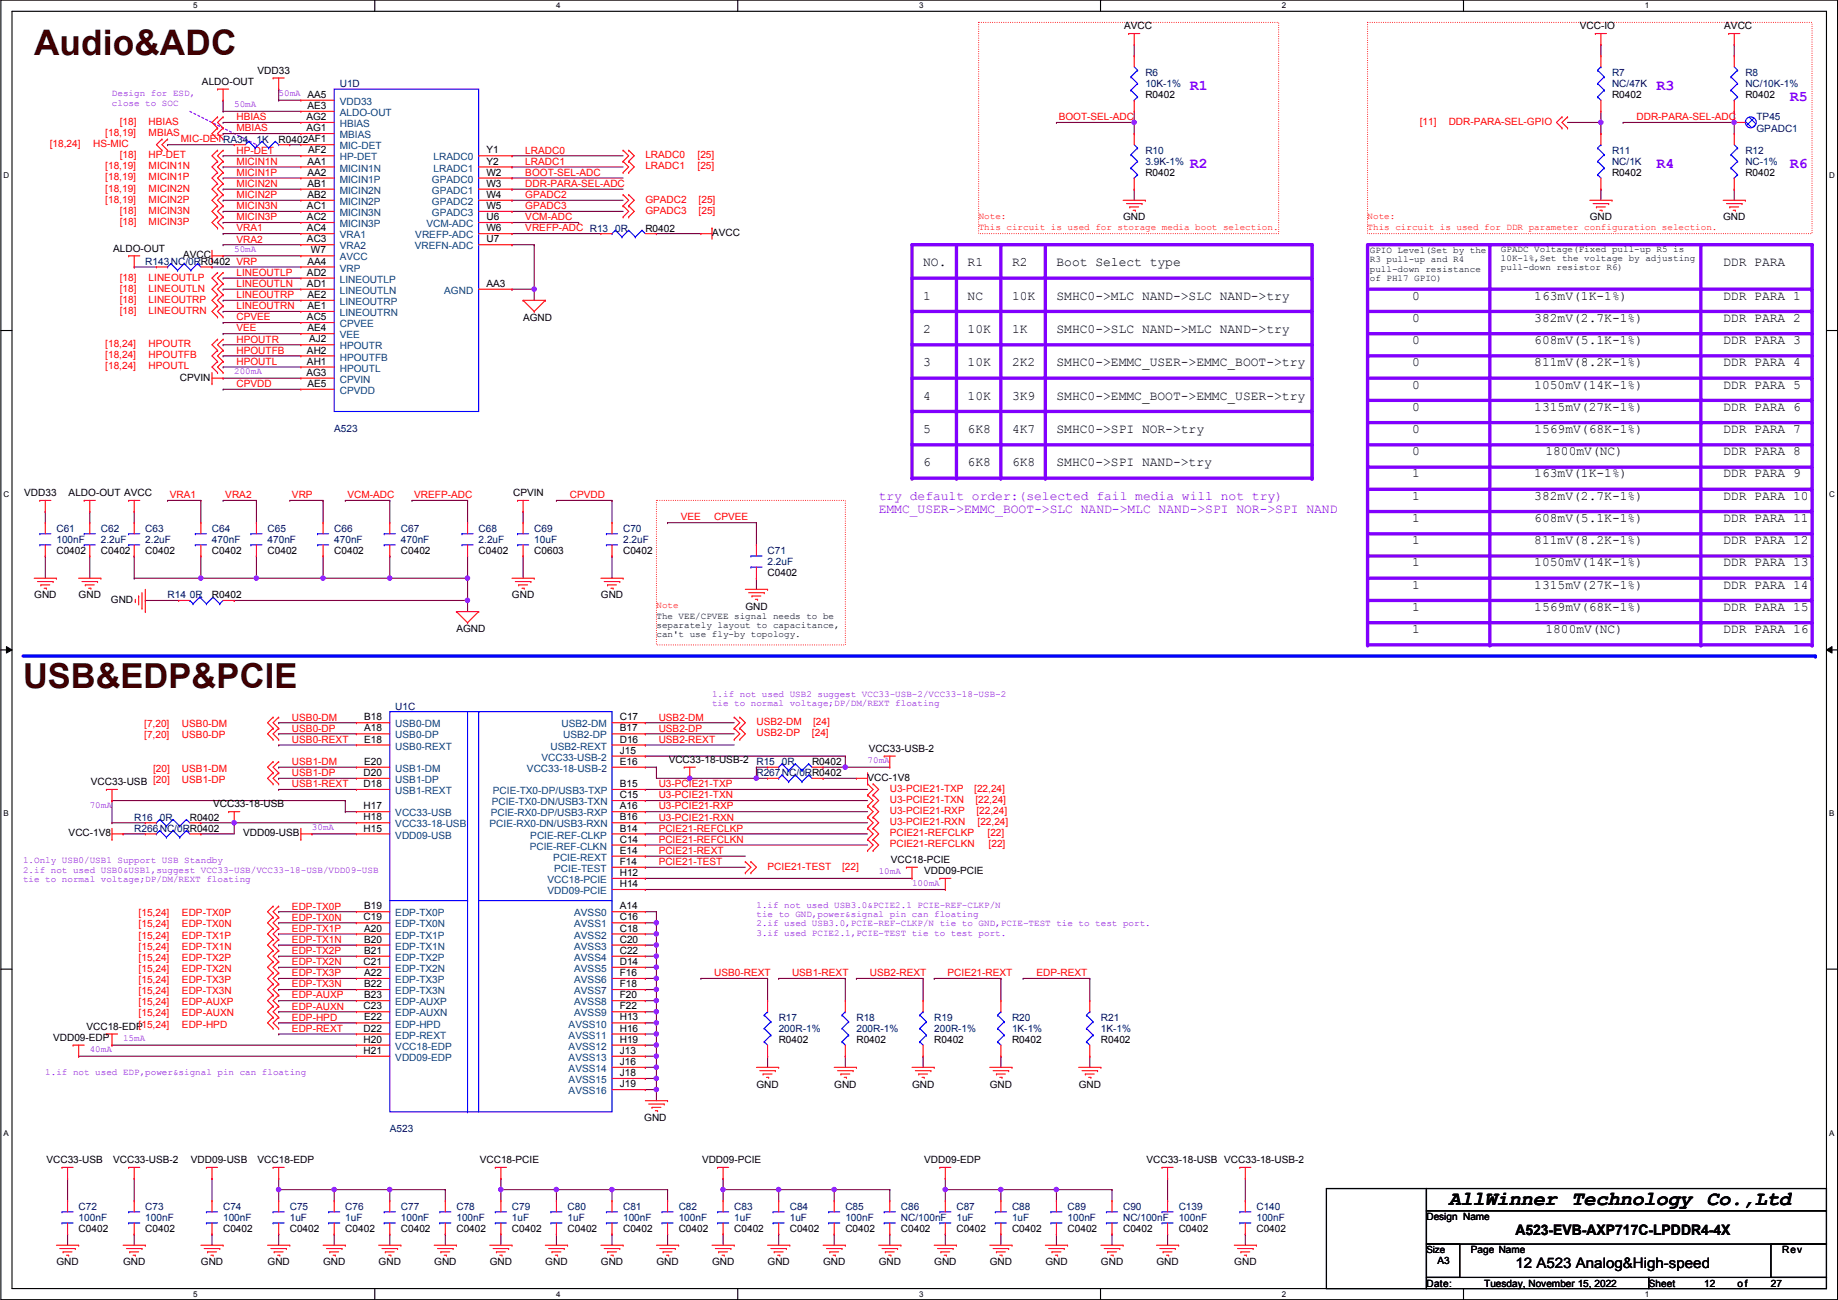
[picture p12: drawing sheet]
<svg xmlns="http://www.w3.org/2000/svg" width="420mm" height="297mm" viewBox="0 0 420 297" stroke-linecap="round" stroke-linejoin="round" font-family="sans-serif">
<defs><g id="words">
<text font-size="8" fill="#400000" x="7.8" y="12.6">Audio&amp;ADC</text>
<text font-size="7.9" fill="#400000" x="5.3" y="157.2">USB&amp;EDP&amp;PCIE</text>
<text font-size="4.6" x="331.2" y="275.4">AllWinner Technology Co.,Ltd</text>
<g font-size="3.4" fill="#8000ff">
<text x="272" y="20.6">R1</text>
<text x="378.7" y="20.6">R3</text>
<text x="409.1" y="23.2">R5</text>
<text x="272" y="38.4">R2</text>
<text x="378.7" y="38.4">R4</text>
<text x="409.1" y="38.4">R6</text>
</g>
<g font-size="3.3">
<text x="346.4" y="282.3">A523-EVB-AXP717C-LPDDR4-4X</text>
<text x="346.4" y="289.8">12 A523 Analog&amp;High-speed</text>
</g>
<g font-size="3">
<text x="211" y="60.8">NO.</text>
<text x="221.2" y="60.8">R1</text>
<text x="231.3" y="60.8">R2</text>
<text x="241.5" y="60.8">Boot Select type</text>
<text x="393.9" y="60.8">DDR PARA</text>
<text x="211" y="68.5">1</text>
<text x="221.2" y="68.5">NC</text>
<text x="231.3" y="68.5">10K</text>
<text x="241.5" y="68.5">SMHC0-&gt;MLC NAND-&gt;SLC NAND-&gt;try</text>
<text x="322.8" y="68.5">0</text>
<text x="350.7" y="68.5">163mV(1K-1%)</text>
<text x="393.9" y="68.5">DDR PARA 1</text>
<text x="211" y="76.1">2</text>
<text x="221.2" y="76.1">10K</text>
<text x="231.3" y="76.1">1K</text>
<text x="241.5" y="76.1">SMHC0-&gt;SLC NAND-&gt;MLC NAND-&gt;try</text>
<text x="322.8" y="73.5">0</text>
<text x="350.7" y="73.5">382mV(2.7K-1%)</text>
<text x="393.9" y="73.5">DDR PARA 2</text>
<text x="211" y="83.7">3</text>
<text x="221.2" y="83.7">10K</text>
<text x="231.3" y="83.7">2K2</text>
<text x="241.5" y="83.7">SMHC0-&gt;EMMC_USER-&gt;EMMC_BOOT-&gt;try</text>
<text x="322.8" y="78.6">0</text>
<text x="322.8" y="83.7">0</text>
<text x="350.7" y="78.6">608mV(5.1K-1%)</text>
<text x="350.7" y="83.7">811mV(8.2K-1%)</text>
<text x="393.9" y="78.6">DDR PARA 3</text>
<text x="393.9" y="83.7">DDR PARA 4</text>
<text x="322.8" y="88.8">0</text>
<text x="350.7" y="88.8">1050mV(14K-1%)</text>
<text x="393.9" y="88.8">DDR PARA 5</text>
<text x="211" y="91.3">4</text>
<text x="221.2" y="91.3">10K</text>
<text x="231.3" y="91.3">3K9</text>
<text x="241.5" y="91.3">SMHC0-&gt;EMMC_BOOT-&gt;EMMC_USER-&gt;try</text>
<text x="322.8" y="93.9">0</text>
<text x="350.7" y="93.9">1315mV(27K-1%)</text>
<text x="393.9" y="93.9">DDR PARA 6</text>
<text x="211" y="98.9">5</text>
<text x="221.2" y="98.9">6K8</text>
<text x="231.3" y="98.9">4K7</text>
<text x="241.5" y="98.9">SMHC0-&gt;SPI NOR-&gt;try</text>
<text x="322.8" y="98.9">0</text>
<text x="350.7" y="98.9">1569mV(68K-1%)</text>
<text x="393.9" y="98.9">DDR PARA 7</text>
<text x="211" y="106.6">6</text>
<text x="221.2" y="106.6">6K8</text>
<text x="231.3" y="106.6">6K8</text>
<text x="241.5" y="106.6">SMHC0-&gt;SPI NAND-&gt;try</text>
<text x="322.8" y="104">0</text>
<text x="353.3" y="104">1800mV(NC)</text>
<text x="393.9" y="104">DDR PARA 8</text>
<text x="322.8" y="109.1">1</text>
<text x="350.7" y="109.1">163mV(1K-1%)</text>
<text x="393.9" y="109.1">DDR PARA 9</text>
<text x="322.8" y="114.2">1</text>
<text x="322.8" y="119.3">1</text>
<text x="350.7" y="119.3">608mV(5.1K-1%)</text>
<text x="350.7" y="114.2">382mV(2.7K-1%)</text>
<text x="393.9" y="114.2">DDR PARA 10</text>
<text x="393.9" y="119.3">DDR PARA 11</text>
<text x="322.8" y="124.3">1</text>
<text x="350.7" y="124.3">811mV(8.2K-1%)</text>
<text x="393.9" y="124.3">DDR PARA 12</text>
<text x="322.8" y="129.4">1</text>
<text x="350.7" y="129.4">1050mV(14K-1%)</text>
<text x="393.9" y="129.4">DDR PARA 13</text>
<text x="322.8" y="134.5">1</text>
<text x="350.7" y="134.5">1315mV(27K-1%)</text>
<text x="393.9" y="134.5">DDR PARA 14</text>
<text x="322.8" y="139.6">1</text>
<text x="350.7" y="139.6">1569mV(68K-1%)</text>
<text x="393.9" y="139.6">DDR PARA 15</text>
<text x="322.8" y="144.7">1</text>
<text x="353.3" y="144.7">1800mV(NC)</text>
<text x="393.9" y="144.7">DDR PARA 16</text>
</g>
<g font-size="3" fill="#8000ff">
<text x="200.9" y="114.2">try default order:(selected fail media will not try)</text>
<text x="200.9" y="117.1">EMMC_USER-&gt;EMMC_BOOT-&gt;SLC NAND-&gt;MLC NAND-&gt;SPI NOR-&gt;SPI NAND</text>
</g>
<g font-size="2.3">
<text x="257" y="6.7">AVCC</text>
<text x="361.1" y="6.7">VCC-IO</text>
<text x="394.2" y="6.7">AVCC</text>
<text x="58.9" y="16.8">VDD33</text>
<text x="46.2" y="19.4">ALDO-OUT</text>
<text x="261.8" y="22.4">R0402</text>
<text x="368.5" y="22.4">R0402</text>
<text x="399" y="22.4">R0402</text>
<text x="70.1" y="27.4">AG2</text>
<text x="70.1" y="30">AG1</text>
<text x="70.3" y="24.9">AE3</text>
<text x="63.7" y="32.6">R0402AF1</text>
<text x="70.4" y="35.1">AF2</text>
<text x="111.2" y="35.1">Y1</text>
<text x="70.3" y="37.6">AA1</text>
<text x="70.3" y="40.1">AA2</text>
<text x="111.2" y="37.6">Y2</text>
<text x="111.2" y="40.1">W2</text>
<text x="261.8" y="40.2">R0402</text>
<text x="368.5" y="40.2">R0402</text>
<text x="399" y="40.2">R0402</text>
<text x="70.2" y="47.8">AC1</text>
<text x="70.3" y="42.7">AB1</text>
<text x="70.3" y="45.2">AB2</text>
<text x="111.2" y="42.7">W3</text>
<text x="111.2" y="45.2">W4</text>
<text x="111.2" y="47.8">W5</text>
<text x="70.2" y="50.3">AC2</text>
<text x="70.2" y="52.8">AC4</text>
<text x="111.2" y="50.3">U6</text>
<text x="111.2" y="52.8">W6</text>
<text x="147.5" y="52.9">R0402</text>
<text x="162.8" y="53.9">AVCC</text>
<text x="256.7" y="50.4">GND</text>
<text x="363.4" y="50.4">GND</text>
<text x="393.9" y="50.4">GND</text>
<text x="25.9" y="57.5">ALDO-OUT</text>
<text x="41.9" y="59">AVCC</text>
<text x="70.2" y="55.4">AC3</text>
<text x="71.1" y="57.9">W7</text>
<text x="111.2" y="55.4">U7</text>
<text x="70.2" y="63">AD2</text>
<text x="70.2" y="65.5">AD1</text>
<text x="70.3" y="60.5">AA4</text>
<text x="111.2" y="65.5">AA3</text>
<text x="70.3" y="68.1">AE2</text>
<text x="70.3" y="70.6">AE1</text>
<text x="70.2" y="73.2">AC5</text>
<text x="70.3" y="75.7">AE4</text>
<text x="119.6" y="73.2">AGND</text>
<text x="70.2" y="80.8">AH2</text>
<text x="70.2" y="83.3">AH1</text>
<text x="70.7" y="78.2">AJ2</text>
<text x="41.1" y="87">CPVIN</text>
<text x="70.1" y="85.9">AG3</text>
<text x="70.3" y="88.4">AE5</text>
<text x="5.5" y="113.4">VDD33</text>
<text x="15.7" y="113.4">ALDO-OUT AVCC</text>
<text x="117.3" y="113.4">CPVIN</text>
<text x="12.9" y="126.6">C0402</text>
<text x="23.1" y="126.6">C0402</text>
<text x="33.2" y="126.6">C0402</text>
<text x="48.5" y="126.6">C0402</text>
<text x="61.2" y="126.6">C0402</text>
<text x="76.4" y="126.6">C0402</text>
<text x="91.6" y="126.6">C0402</text>
<text x="109.4" y="126.6">C0402</text>
<text x="122.1" y="126.6">C0603</text>
<text x="142.4" y="126.6">C0402</text>
<text x="175.5" y="131.7">C0402</text>
<text x="7.8" y="136.7">GND</text>
<text x="18" y="136.7">GND</text>
<text x="25.3" y="137.8">GND</text>
<text x="48.5" y="136.7">R0402</text>
<text x="117" y="136.7">GND</text>
<text x="137.4" y="136.7">GND</text>
<text x="170.4" y="139.3">GND</text>
<text x="104.3" y="144.4">AGND</text>
<text x="83.3" y="164.6">B18</text>
<text x="83.3" y="167.1">A18</text>
<text x="141.7" y="164.6">C17</text>
<text x="141.7" y="167.1">B17</text>
<text x="83.3" y="169.7">E18</text>
<text x="141.7" y="169.7">D16</text>
<text x="141.7" y="172.2">J15</text>
<text x="198.6" y="171.8">VCC33-USB-2</text>
<text x="20.8" y="179.4">VCC33-USB [20]</text>
<text x="83.1" y="177.3">D20</text>
<text x="83.1" y="179.8">D18</text>
<text x="83.3" y="174.8">E20</text>
<text x="141.7" y="174.8">E16</text>
<text x="141.7" y="179.8">B15</text>
<text x="152.9" y="174.3">VCC33-18-USB-2</text>
<text x="185.6" y="174.8">R0402</text>
<text x="198.3" y="178.4">VCC-1V8</text>
<text x="48.7" y="184.5">VCC33-18-USB</text>
<text x="83.1" y="184.9">H17</text>
<text x="141.7" y="182.4">C15</text>
<text x="141.7" y="184.9">A16</text>
<text x="15.7" y="191.1">VCC-1V8</text>
<text x="43.4" y="187.5">R0402</text>
<text x="55.6" y="191.1">VDD09-USB</text>
<text x="83.1" y="187.5">H18</text>
<text x="83.1" y="190">H15</text>
<text x="141.7" y="187.5">B16</text>
<text x="141.7" y="190">B14</text>
<text x="141.7" y="192.5">C14</text>
<text x="141.7" y="195.1">E14</text>
<text x="141.7" y="197.6">F14</text>
<text x="203.7" y="197.2">VCC18-PCIE</text>
<text x="141.7" y="200.2">H12</text>
<text x="141.7" y="202.7">H14</text>
<text x="211.3" y="199.7">VDD09-PCIE</text>
<text x="83.3" y="207.8">B19</text>
<text x="141.7" y="207.8">A14</text>
<text x="83.1" y="210.3">C19</text>
<text x="83.3" y="212.9">A20</text>
<text x="83.3" y="215.4">B20</text>
<text x="141.7" y="210.3">C16</text>
<text x="141.7" y="212.9">C18</text>
<text x="141.7" y="215.4">C20</text>
<text x="83.1" y="220.5">C21</text>
<text x="83.3" y="217.9">B21</text>
<text x="141.7" y="217.9">C22</text>
<text x="141.7" y="220.5">D14</text>
<text x="83.3" y="223">A22</text>
<text x="83.3" y="225.6">B22</text>
<text x="141.7" y="223">F16</text>
<text x="141.7" y="225.6">F18</text>
<text x="83.1" y="230.6">C23</text>
<text x="83.3" y="228.1">B23</text>
<text x="83.3" y="233.2">E22</text>
<text x="141.7" y="228.1">F20</text>
<text x="141.7" y="230.6">F22</text>
<text x="141.7" y="233.2">H13</text>
<text x="12.1" y="237.8">VDD09-EDP</text>
<text x="19.8" y="235.3">VCC18-EDP[15,24]</text>
<text x="83.1" y="235.7">D22</text>
<text x="83.1" y="238.3">H20</text>
<text x="141.7" y="235.7">H16</text>
<text x="141.7" y="238.3">H19</text>
<text x="178" y="238.3">R0402</text>
<text x="195.8" y="238.3">R0402</text>
<text x="213.6" y="238.3">R0402</text>
<text x="231.3" y="238.3">R0402</text>
<text x="251.7" y="238.3">R0402</text>
<text x="83.1" y="240.8">H21</text>
<text x="141.7" y="240.8">J13</text>
<text x="141.7" y="243.3">J16</text>
<text x="141.7" y="245.9">J18</text>
<text x="141.7" y="248.4">J19</text>
<text x="172.9" y="248.5">GND</text>
<text x="190.7" y="248.5">GND</text>
<text x="208.5" y="248.5">GND</text>
<text x="226.3" y="248.5">GND</text>
<text x="246.6" y="248.5">GND</text>
<text x="147.3" y="256.1">GND</text>
<text x="10.6" y="265.8">VCC33-USB</text>
<text x="25.9" y="265.8">VCC33-USB-2</text>
<text x="43.6" y="265.8">VDD09-USB</text>
<text x="58.9" y="265.8">VCC18-EDP</text>
<text x="109.7" y="265.8">VCC18-PCIE</text>
<text x="160.5" y="265.8">VDD09-PCIE</text>
<text x="211.3" y="265.8">VDD09-EDP</text>
<text x="262.1" y="265.8">VCC33-18-USB VCC33-18-USB-2</text>
<text x="18" y="281.5">C0402</text>
<text x="33.2" y="281.5">C0402</text>
<text x="51" y="281.5">C0402</text>
<text x="66.2" y="281.5">C0402</text>
<text x="78.9" y="281.5">C0402</text>
<text x="91.6" y="281.5">C0402</text>
<text x="104.3" y="281.5">C0402</text>
<text x="117" y="281.5">C0402</text>
<text x="129.7" y="281.5">C0402</text>
<text x="142.4" y="281.5">C0402</text>
<text x="155.1" y="281.5">C0402</text>
<text x="167.8" y="281.5">C0402</text>
<text x="180.5" y="281.5">C0402</text>
<text x="193.2" y="281.5">C0402</text>
<text x="205.9" y="281.5">C0402</text>
<text x="218.6" y="281.5">C0402</text>
<text x="231.3" y="281.5">C0402</text>
<text x="244" y="281.5">C0402</text>
<text x="256.7" y="281.5">C0402</text>
<text x="269.4" y="281.5">C0402</text>
<text x="287.2" y="281.5">C0402</text>
<text x="326.1" y="278.7">Design Name</text>
<text x="336.2" y="286.3">Page Name</text>
<text x="407.4" y="286.3">Rev</text>
<text x="12.9" y="289.1">GND</text>
<text x="28.1" y="289.1">GND</text>
<text x="45.9" y="289.1">GND</text>
<text x="61.2" y="289.1">GND</text>
<text x="73.9" y="289.1">GND</text>
<text x="86.6" y="289.1">GND</text>
<text x="99.3" y="289.1">GND</text>
<text x="112" y="289.1">GND</text>
<text x="124.7" y="289.1">GND</text>
<text x="137.4" y="289.1">GND</text>
<text x="150.1" y="289.1">GND</text>
<text x="162.8" y="289.1">GND</text>
<text x="175.5" y="289.1">GND</text>
<text x="188.2" y="289.1">GND</text>
<text x="200.9" y="289.1">GND</text>
<text x="213.6" y="289.1">GND</text>
<text x="226.3" y="289.1">GND</text>
<text x="239" y="289.1">GND</text>
<text x="251.7" y="289.1">GND</text>
<text x="264.4" y="289.1">GND</text>
<text x="282.1" y="289.1">GND</text>
<text x="326.1" y="294">Date:</text>
<text x="328.6" y="288.9">A3</text>
<text x="339.3" y="294">Tuesday, November 15, 2022</text>
<text x="376.9" y="294">Sheet</text>
<text x="389.6" y="294">12</text>
<text x="397.2" y="294">of</text>
<text x="404.8" y="294">27</text>
</g>
<g font-size="2.3" fill="#000080">
<text x="261.8" y="17.4">R6</text>
<text x="368.5" y="17.4">R7</text>
<text x="399" y="17.4">R8</text>
<text x="77.7" y="19.9">U1D</text>
<text x="261.8" y="19.9">10K-1%</text>
<text x="368.5" y="19.9">NC/47K</text>
<text x="399" y="19.9">NC/10K-1%</text>
<text x="401.5" y="27.5">TP45</text>
<text x="58.6" y="32.6">1K</text>
<text x="261.8" y="35.1">R10</text>
<text x="368.5" y="35.1">R11</text>
<text x="399" y="35.1">R12</text>
<text x="401.5" y="30.1">GPADC1</text>
<text x="261.8" y="37.7">3.9K-1%</text>
<text x="368.5" y="37.7">NC/1K</text>
<text x="399" y="37.7">NC-1%</text>
<text x="140.7" y="52.9">0R</text>
<text x="33.2" y="60.5">R143NC/0RR0402 VRP</text>
<text x="76.4" y="98.6">A523</text>
<text x="12.9" y="121.5">C61</text>
<text x="12.9" y="124">100nF</text>
<text x="23.1" y="121.5">C62</text>
<text x="23.1" y="124">2.2uF</text>
<text x="33.2" y="121.5">C63</text>
<text x="33.2" y="124">2.2uF</text>
<text x="48.5" y="121.5">C64</text>
<text x="48.5" y="124">470nF</text>
<text x="61.2" y="121.5">C65</text>
<text x="61.2" y="124">470nF</text>
<text x="76.4" y="121.5">C66</text>
<text x="76.4" y="124">470nF</text>
<text x="91.6" y="121.5">C67</text>
<text x="91.6" y="124">470nF</text>
<text x="109.4" y="121.5">C68</text>
<text x="109.4" y="124">2.2uF</text>
<text x="122.1" y="121.5">C69</text>
<text x="122.1" y="124">10uF</text>
<text x="142.4" y="121.5">C70</text>
<text x="142.4" y="124">2.2uF</text>
<text x="175.5" y="126.6">C71</text>
<text x="175.5" y="129.1">2.2uF</text>
<text x="38.3" y="136.7">R14 0R</text>
<text x="90.4" y="162.1">U1C</text>
<text x="172.9" y="177.4">R267NC/0RR0402</text>
<text x="172.9" y="174.8">R15</text>
<text x="178.8" y="174.8">0R</text>
<text x="30.7" y="187.5">R16</text>
<text x="30.7" y="190.1">R266NC/0RR0402</text>
<text x="36.5" y="187.5">0R</text>
<text x="178" y="233.3">R17</text>
<text x="195.8" y="233.3">R18</text>
<text x="213.6" y="233.3">R19</text>
<text x="231.3" y="233.3">R20</text>
<text x="251.7" y="233.3">R21</text>
<text x="178" y="235.8">200R-1%</text>
<text x="195.8" y="235.8">200R-1%</text>
<text x="213.6" y="235.8">200R-1%</text>
<text x="231.3" y="235.8">1K-1%</text>
<text x="251.7" y="235.8">1K-1%</text>
<text x="89.1" y="258.7">A523</text>
<text x="18" y="276.4">C72</text>
<text x="18" y="279">100nF</text>
<text x="33.2" y="276.4">C73</text>
<text x="33.2" y="279">100nF</text>
<text x="51" y="276.4">C74</text>
<text x="51" y="279">100nF</text>
<text x="66.2" y="276.4">C75</text>
<text x="66.2" y="279">1uF</text>
<text x="78.9" y="276.4">C76</text>
<text x="78.9" y="279">1uF</text>
<text x="91.6" y="276.4">C77</text>
<text x="91.6" y="279">100nF</text>
<text x="104.3" y="276.4">C78</text>
<text x="104.3" y="279">100nF</text>
<text x="117" y="276.4">C79</text>
<text x="117" y="279">1uF</text>
<text x="129.7" y="276.4">C80</text>
<text x="129.7" y="279">1uF</text>
<text x="142.4" y="276.4">C81</text>
<text x="142.4" y="279">100nF</text>
<text x="155.1" y="276.4">C82</text>
<text x="155.1" y="279">100nF</text>
<text x="167.8" y="276.4">C83</text>
<text x="167.8" y="279">1uF</text>
<text x="180.5" y="276.4">C84</text>
<text x="180.5" y="279">1uF</text>
<text x="193.2" y="276.4">C85</text>
<text x="193.2" y="279">100nF</text>
<text x="205.9" y="276.4">C86</text>
<text x="205.9" y="279">NC/100nF</text>
<text x="218.6" y="276.4">C87</text>
<text x="218.6" y="279">1uF</text>
<text x="231.3" y="276.4">C88</text>
<text x="231.3" y="279">1uF</text>
<text x="244" y="276.4">C89</text>
<text x="244" y="279">100nF</text>
<text x="256.7" y="276.4">C90</text>
<text x="256.7" y="279">NC/100nF</text>
<text x="269.4" y="276.4">C139</text>
<text x="269.4" y="279">100nF</text>
<text x="287.2" y="276.4">C140</text>
<text x="287.2" y="279">100nF</text>
</g>
<g font-size="2.3" fill="#004080">
<text x="77.7" y="24">VDD33</text>
<text x="77.7" y="26.5">ALDO-OUT</text>
<text x="77.7" y="29">HBIAS</text>
<text x="77.7" y="31.6">MBIAS</text>
<text x="77.7" y="34.1">MIC-DET</text>
<text x="77.7" y="36.7">HP-DET</text>
<text x="77.7" y="39.2">MICIN1N</text>
<text x="77.7" y="41.7">MICIN1P</text>
<text x="98.8" y="41.7">GPADC0</text>
<text x="99.1" y="36.7">LRADC0</text>
<text x="99.1" y="39.2">LRADC1</text>
<text x="77.7" y="44.3">MICIN2N</text>
<text x="77.7" y="46.8">MICIN2P</text>
<text x="98.8" y="44.3">GPADC1</text>
<text x="98.8" y="46.8">GPADC2</text>
<text x="77.7" y="49.4">MICIN3N</text>
<text x="77.7" y="51.9">MICIN3P</text>
<text x="97.5" y="51.9">VCM-ADC</text>
<text x="98.8" y="49.4">GPADC3</text>
<text x="77.7" y="54.4">VRA1</text>
<text x="77.7" y="57">VRA2</text>
<text x="77.7" y="59.5">AVCC</text>
<text x="94.8" y="57">VREFN-ADC</text>
<text x="94.9" y="54.4">VREFP-ADC</text>
<text x="77.7" y="62.1">VRP</text>
<text x="77.7" y="64.6">LINEOUTLP</text>
<text x="77.7" y="67.1">LINEOUTLN</text>
<text x="77.7" y="69.7">LINEOUTRP</text>
<text x="101.5" y="67.1">AGND</text>
<text x="77.7" y="72.2">LINEOUTRN</text>
<text x="77.7" y="74.8">CPVEE</text>
<text x="77.7" y="77.3">VEE</text>
<text x="77.7" y="82.4">HPOUTFB</text>
<text x="77.7" y="79.8">HPOUTR</text>
<text x="77.7" y="87.5">CPVIN</text>
<text x="77.7" y="84.9">HPOUTL</text>
<text x="77.7" y="90">CPVDD</text>
<text x="90.4" y="166.2">USB0-DM</text>
<text x="128.3" y="166.2">USB2-DM</text>
<text x="90.4" y="168.7">USB0-DP</text>
<text x="90.4" y="171.3">USB0-REXT</text>
<text x="123.8" y="173.8">VCC33-USB-2</text>
<text x="125.8" y="171.3">USB2-REXT</text>
<text x="128.7" y="168.7">USB2-DP</text>
<text x="90.4" y="176.4">USB1-DM</text>
<text x="90.4" y="178.9">USB1-DP</text>
<text x="120.5" y="176.4">VCC33-18-USB-2</text>
<text x="90.4" y="181.4">USB1-REXT</text>
<text x="112.4" y="184">PCIE-TX0-DN/USB3-TXN</text>
<text x="112.7" y="181.4">PCIE-TX0-DP/USB3-TXP</text>
<text x="90.4" y="186.5">VCC33-USB</text>
<text x="90.4" y="189.1">VCC33-18-USB</text>
<text x="90.4" y="191.6">VDD09-USB</text>
<text x="111.9" y="189.1">PCIE-RX0-DN/USB3-RXN</text>
<text x="112.2" y="186.5">PCIE-RX0-DP/USB3-RXP</text>
<text x="121.2" y="191.6">PCIE-REF-CLKP</text>
<text x="121.1" y="194.1">PCIE-REF-CLKN</text>
<text x="126.5" y="196.7">PCIE-REXT</text>
<text x="125.2" y="201.8">VCC18-PCIE</text>
<text x="126.7" y="199.2">PCIE-TEST</text>
<text x="90.4" y="209.4">EDP-TX0P</text>
<text x="125.2" y="204.3">VDD09-PCIE</text>
<text x="131.3" y="209.4">AVSS0</text>
<text x="90.4" y="211.9">EDP-TX0N</text>
<text x="90.4" y="214.5">EDP-TX1P</text>
<text x="131.3" y="211.9">AVSS1</text>
<text x="131.3" y="214.5">AVSS2</text>
<text x="90.4" y="217">EDP-TX1N</text>
<text x="90.4" y="219.5">EDP-TX2P</text>
<text x="131.3" y="217">AVSS3</text>
<text x="131.3" y="219.5">AVSS4</text>
<text x="90.4" y="222.1">EDP-TX2N</text>
<text x="90.4" y="224.6">EDP-TX3P</text>
<text x="90.4" y="227.2">EDP-TX3N</text>
<text x="131.3" y="222.1">AVSS5</text>
<text x="131.3" y="224.6">AVSS6</text>
<text x="131.3" y="227.2">AVSS7</text>
<text x="90.4" y="229.7">EDP-AUXP</text>
<text x="90.4" y="232.2">EDP-AUXN</text>
<text x="131.3" y="229.7">AVSS8</text>
<text x="131.3" y="232.2">AVSS9</text>
<text x="90.4" y="234.8">EDP-HPD</text>
<text x="90.4" y="237.3">EDP-REXT</text>
<text x="90.4" y="239.9">VCC18-EDP</text>
<text x="130" y="234.8">AVSS10</text>
<text x="130" y="237.3">AVSS11</text>
<text x="130" y="239.9">AVSS12</text>
<text x="90.4" y="242.4">VDD09-EDP</text>
<text x="130" y="242.4">AVSS13</text>
<text x="130" y="244.9">AVSS14</text>
<text x="130" y="247.5">AVSS15</text>
<text x="130" y="250">AVSS16</text>
</g>
<g font-size="2.3" fill="#f00">
<text x="27.4" y="28.5">[18]</text>
<text x="34" y="28.5">HBIAS</text>
<text x="54" y="27.5">HBIAS</text>
<text x="242" y="27.5">BOOT-SEL-ADC</text>
<text x="324.6" y="28.5">[11]</text>
<text x="331.2" y="28.5">DDR-PARA-SEL-GPIO</text>
<text x="374.1" y="27.5">DDR-PARA-SEL-ADC</text>
<text x="11.4" y="33.6">[18,24]</text>
<text x="21.3" y="33.6">HS-MIC</text>
<text x="24.1" y="31.1">[18,19]</text>
<text x="34" y="31.1">MBIAS</text>
<text x="41.3" y="32.6">MIC-DETRA34</text>
<text x="54" y="30">MBIAS</text>
<text x="54" y="35.1">HP-DET</text>
<text x="120.1" y="35.1">LRADC0</text>
<text x="24.1" y="38.7">[18,19]</text>
<text x="24.1" y="41.2">[18,19]</text>
<text x="27.4" y="36.2">[18]</text>
<text x="34" y="38.7">MICIN1N</text>
<text x="34" y="41.2">MICIN1P</text>
<text x="34" y="36.2">HP-DET</text>
<text x="54" y="40.2">MICIN1P</text>
<text x="54" y="37.6">MICIN1N</text>
<text x="120.1" y="40.2">BOOT-SEL-ADC</text>
<text x="120.1" y="37.6">LRADC1</text>
<text x="147.5" y="36.2">LRADC0</text>
<text x="147.5" y="38.7">LRADC1</text>
<text x="159.5" y="36.2">[25]</text>
<text x="159.5" y="38.7">[25]</text>
<text x="24.1" y="46.3">[18,19]</text>
<text x="24.1" y="43.8">[18,19]</text>
<text x="34" y="46.3">MICIN2P</text>
<text x="34" y="43.8">MICIN2N</text>
<text x="54" y="45.3">MICIN2P</text>
<text x="54" y="42.7">MICIN2N</text>
<text x="54" y="47.8">MICIN3N</text>
<text x="120.1" y="42.7">DDR-PARA-SEL-ADC</text>
<text x="120.1" y="45.3">GPADC2</text>
<text x="120.1" y="47.8">GPADC3</text>
<text x="147.5" y="46.3">GPADC2</text>
<text x="159.7" y="46.3">[25]</text>
<text x="27.4" y="48.9">[18]</text>
<text x="27.4" y="51.4">[18]</text>
<text x="34" y="48.9">MICIN3N</text>
<text x="34" y="51.4">MICIN3P</text>
<text x="54" y="50.3">MICIN3P</text>
<text x="54" y="52.9">VRA1</text>
<text x="120.1" y="52.9">VREFP-ADC R13</text>
<text x="120.1" y="50.3">VCM-ADC</text>
<text x="147.5" y="48.9">GPADC3</text>
<text x="159.7" y="48.9">[25]</text>
<text x="54" y="55.4">VRA2</text>
<text x="27.4" y="64.1">[18]</text>
<text x="34" y="64.1">LINEOUTLP</text>
<text x="54" y="65.6">LINEOUTLN</text>
<text x="54" y="63">LINEOUTLP</text>
<text x="27.4" y="69.2">[18]</text>
<text x="27.4" y="66.6">[18]</text>
<text x="27.4" y="71.7">[18]</text>
<text x="34" y="69.2">LINEOUTRP</text>
<text x="34" y="66.6">LINEOUTLN</text>
<text x="34" y="71.7">LINEOUTRN</text>
<text x="54" y="68.1">LINEOUTRP</text>
<text x="54" y="70.7">LINEOUTRN</text>
<text x="54" y="73.2">CPVEE</text>
<text x="54" y="75.7">VEE</text>
<text x="24.1" y="79.3">[18,24]</text>
<text x="24.1" y="81.9">[18,24]</text>
<text x="34" y="79.3">HPOUTR</text>
<text x="34" y="81.9">HPOUTFB</text>
<text x="54" y="83.4">HPOUTL</text>
<text x="54" y="78.3">HPOUTR</text>
<text x="54" y="80.8">HPOUTFB</text>
<text x="24.1" y="84.4">[18,24]</text>
<text x="34" y="84.4">HPOUTL</text>
<text x="54" y="88.4">CPVDD</text>
<text x="38.8" y="113.8">VRA1</text>
<text x="51.5" y="113.8">VRA2</text>
<text x="66.7" y="113.8">VRP</text>
<text x="79.4" y="113.8">VCM-ADC</text>
<text x="94.7" y="113.8">VREFP-ADC</text>
<text x="130.2" y="113.8">CPVDD</text>
<text x="155.6" y="118.9">VEE</text>
<text x="163.3" y="118.9">CPVEE</text>
<text x="33" y="166.2">[7,20]</text>
<text x="41.6" y="166.2">USB0-DM</text>
<text x="66.7" y="164.6">USB0-DM</text>
<text x="66.7" y="167.2">USB0-DP</text>
<text x="150.6" y="164.6">USB2-DM</text>
<text x="150.6" y="167.2">USB2-DP</text>
<text x="172.9" y="165.7">USB2-DM</text>
<text x="185.9" y="165.7">[24]</text>
<text x="33" y="168.7">[7,20]</text>
<text x="41.6" y="168.7">USB0-DP</text>
<text x="66.7" y="169.7">USB0-REXT</text>
<text x="150.6" y="169.7">USB2-REXT</text>
<text x="172.9" y="168.2">USB2-DP</text>
<text x="185.6" y="168.2">[24]</text>
<text x="35" y="176.4">[20]</text>
<text x="41.6" y="176.4">USB1-DM</text>
<text x="41.6" y="178.9">USB1-DP</text>
<text x="66.7" y="174.8">USB1-DM</text>
<text x="66.7" y="177.3">USB1-DP</text>
<text x="66.7" y="179.9">USB1-REXT</text>
<text x="150.6" y="179.9">U3-PCIE21-TXP</text>
<text x="150.6" y="182.4">U3-PCIE21-TXN</text>
<text x="150.6" y="185">U3-PCIE21-RXP</text>
<text x="203.4" y="180.9">U3-PCIE21-TXP</text>
<text x="203.4" y="183.5">U3-PCIE21-TXN</text>
<text x="222.7" y="180.9">[22,24]</text>
<text x="223" y="183.5">[22,24]</text>
<text x="150.6" y="187.5">U3-PCIE21-RXN</text>
<text x="150.6" y="190">PCIE21-REFCLKP</text>
<text x="203.4" y="186">U3-PCIE21-RXP</text>
<text x="203.4" y="188.6">U3-PCIE21-RXN</text>
<text x="203.4" y="191.1">PCIE21-REFCLKP</text>
<text x="223.2" y="186">[22,24]</text>
<text x="223.5" y="188.6">[22,24]</text>
<text x="225.8" y="191.1">[22]</text>
<text x="150.6" y="195.1">PCIE21-REXT</text>
<text x="150.6" y="197.7">PCIE21-TEST</text>
<text x="150.6" y="192.6">PCIE21-REFCLKN</text>
<text x="203.4" y="193.6">PCIE21-REFCLKN</text>
<text x="226" y="193.6">[22]</text>
<text x="175.5" y="198.7">PCIE21-TEST</text>
<text x="192.5" y="198.7">[22]</text>
<text x="31.7" y="209.4">[15,24]</text>
<text x="41.6" y="209.4">EDP-TX0P</text>
<text x="66.7" y="207.8">EDP-TX0P</text>
<text x="31.7" y="211.9">[15,24]</text>
<text x="31.7" y="214.5">[15,24]</text>
<text x="41.6" y="211.9">EDP-TX0N</text>
<text x="41.6" y="214.5">EDP-TX1P</text>
<text x="66.7" y="215.4">EDP-TX1N</text>
<text x="66.7" y="212.9">EDP-TX1P</text>
<text x="66.7" y="210.4">EDP-TX0N</text>
<text x="31.7" y="217">[15,24]</text>
<text x="31.7" y="219.5">[15,24]</text>
<text x="41.6" y="217">EDP-TX1N</text>
<text x="41.6" y="219.5">EDP-TX2P</text>
<text x="66.7" y="220.5">EDP-TX2N</text>
<text x="66.7" y="218">EDP-TX2P</text>
<text x="31.7" y="222.1">[15,24]</text>
<text x="31.7" y="224.6">[15,24]</text>
<text x="31.7" y="227.2">[15,24]</text>
<text x="41.6" y="222.1">EDP-TX2N</text>
<text x="41.6" y="224.6">EDP-TX3P</text>
<text x="41.6" y="227.2">EDP-TX3N</text>
<text x="66.7" y="225.6">EDP-TX3N</text>
<text x="66.7" y="223.1">EDP-TX3P</text>
<text x="163.3" y="223.1">USB0-REXT</text>
<text x="181" y="223.1">USB1-REXT</text>
<text x="198.8" y="223.1">USB2-REXT</text>
<text x="216.6" y="223.1">PCIE21-REXT</text>
<text x="236.9" y="223.1">EDP-REXT</text>
<text x="31.7" y="229.7">[15,24]</text>
<text x="31.7" y="232.2">[15,24]</text>
<text x="41.6" y="229.7">EDP-AUXP</text>
<text x="41.6" y="232.2">EDP-AUXN</text>
<text x="66.7" y="228.1">EDP-AUXP</text>
<text x="66.7" y="233.2">EDP-HPD</text>
<text x="66.7" y="230.7">EDP-AUXN</text>
<text x="41.6" y="234.8">EDP-HPD</text>
<text x="66.7" y="235.8">EDP-REXT</text>
</g>
<text font-size="2.2" x="326.1" y="286.3">Size</text>
<g font-size="2.1" fill="#8000ff">
<text x="25.6" y="22">Design for ESD,</text>
<text x="63.7" y="22">50mA AA5</text>
<text x="25.6" y="24.1">close to SOC</text>
<text x="53.5" y="24.6">50mA</text>
<text x="53.5" y="57.6">50mA</text>
<text x="53.5" y="85.5">200mA</text>
<text x="162.8" y="159.2">1.if not used USB2 suggest VCC33-USB-2/VCC33-18-USB-2</text>
<text x="162.8" y="161.3">tie to normal voltage;DP/DM/REXT floating</text>
<text x="198.3" y="174.4">70mA</text>
<text x="20.5" y="184.6">70mA</text>
<text x="71.3" y="189.7">30mA</text>
<text x="5.3" y="197.3">1.Only USB0/USB1 Support USB Standby</text>
<text x="5.3" y="199.4">2.if not used USB0&amp;USB1,suggest VCC33-USB/VCC33-18-USB/VDD09-USB</text>
<text x="5.3" y="201.5">tie to normal voltage;DP/DM/REXT floating</text>
<text x="200.9" y="199.8">10mA</text>
<text x="208.5" y="202.4">100mA</text>
<text x="172.9" y="207.4">1.if not used USB3.0&amp;PCIE2.1 PCIE-REF-CLKP/N</text>
<text x="172.9" y="209.5">tie to GND,power&amp;signal pin can floating</text>
<text x="172.9" y="211.7">2.if used USB3.0,PCIE-REF-CLKP/N tie to GND,PCIE-TEST tie to test port.</text>
<text x="172.9" y="213.8">3.if used PCIE2.1,PCIE-TEST tie to test port.</text>
<text x="28.1" y="237.9">15mA</text>
<text x="10.4" y="245.5">1.if not used EDP,power&amp;signal pin can floating</text>
<text x="20.5" y="240.5">40mA</text>
</g>
<g font-size="2.1" fill="#f00">
<text x="223.7" y="50">Note:</text>
<text x="223.7" y="52.5">This circuit is used for storage media boot selection.</text>
<text x="312.6" y="52.5">This circuit is used for DDR parameter configuration selection.</text>
<text x="312.6" y="50">Note:</text>
<text x="150.1" y="138.9">Note</text>
</g>
<g font-size="2.1">
<text x="313.1" y="57.8">GPIO Level(Set by the</text>
<text x="313.1" y="59.9">R3 pull-up and R4</text>
<text x="343.1" y="57.6">GPADC Voltage(Fixed pull-up R5 is</text>
<text x="343.1" y="59.7">10K-1%,Set the voltage by adjusting</text>
<text x="313.1" y="62.1">pull-down resistance</text>
<text x="313.1" y="64.2">of PH17 GPIO)</text>
<text x="343.1" y="61.8">pull-down resistor R6)</text>
<text x="150.1" y="141.4">The VEE/CPVEE signal needs to be</text>
<text x="150.1" y="143.5">separately layout to capacitance,</text>
<text x="150.1" y="145.6">can't use fly-by topology.</text>
</g>
<g font-size="1.8">
<text x="44.2" y="1.9">5</text>
<text x="127.1" y="1.9">4</text>
<text x="210.1" y="1.9">3</text>
<text x="293" y="1.9">2</text>
<text x="376" y="1.9">1</text>
<text x=".8" y="40.6">D</text>
<text x="418.2" y="40.6">D</text>
<text x=".8" y="113.6">C</text>
<text x="418.2" y="113.6">C</text>
<text x=".8" y="186.6">B</text>
<text x="418.2" y="186.6">B</text>
<text x=".8" y="259.5">A</text>
<text x="418.2" y="259.5">A</text>
<text x="44.2" y="296.3">5</text>
<text x="127.1" y="296.3">4</text>
<text x="210.1" y="296.3">3</text>
<text x="293" y="296.3">2</text>
<text x="376" y="296.3">1</text>
</g>
</g></defs>
<path d="M.2 0h419.9v297h-419.9zM2.7 2.6h414.8v291.8h-414.8z" fill="none" stroke="#000" stroke-width=".25"/>
<g fill="#fff">
<path d="M44.2 .3h1v2h-1z"/>
<path d="M44.2 294.7h1v2h-1z"/>
</g>
<path d="M85.7 0v2.6M85.7 294.4v2.6" fill="none" stroke="#000" stroke-width=".25"/>
<g fill="#fff">
<path d="M127.1 .3h1v2h-1z"/>
<path d="M127.1 294.7h1v2h-1z"/>
</g>
<path d="M168.6 0v2.6M168.6 294.4v2.6" fill="none" stroke="#000" stroke-width=".25"/>
<g fill="#fff">
<path d="M210.1 .3h1v2h-1z"/>
<path d="M210.1 294.7h1v2h-1z"/>
</g>
<path d="M251.6 0v2.6M251.6 294.4v2.6" fill="none" stroke="#000" stroke-width=".25"/>
<g fill="#fff">
<path d="M293 .3h1v2h-1z"/>
<path d="M293 294.7h1v2h-1z"/>
</g>
<path d="M334.5 0v2.6M334.5 294.4v2.6" fill="none" stroke="#000" stroke-width=".25"/>
<g fill="#fff">
<path d="M376 .3h1v2h-1z"/>
<path d="M376 294.7h1v2h-1z"/>
<path d="M.8 39h1.3v2h-1.3z"/>
<path d="M418.2 39h1.2v2h-1.2z"/>
<path d="M.8 112h1.3v2h-1.3z"/>
<path d="M418.2 112h1.2v2h-1.2z"/>
</g>
<path d="M.2 75.5h2.5M417.5 75.5h2.6" fill="none" stroke="#000" stroke-width=".25"/>
<g fill="#fff">
<path d="M.8 185h1.2v1.9h-1.2z"/>
<path d="M418.2 185h1.1v1.9h-1.1z"/>
</g>
<path d="M.2 148.5h2.5M417.5 148.5h2.6" fill="none" stroke="#000" stroke-width=".25"/>
<path d="M1.5 147.7l1.2 .8-1.2 .7zM417.5 148.5l1.3-.8v1.5z" fill="#000"/>
<path d="M1.5 147.7l1.2 .8-1.2 .7zM417.5 148.5l1.3-.8v1.5z" fill="none" stroke="#000" stroke-width=".23"/>
<g fill="#fff">
<path d="M.8 257.9h1.2v2h-1.2z"/>
<path d="M418.2 257.9h1.1v2h-1.1z"/>
</g>
<path d="M.2 221.4h2.5M417.5 221.4h2.6" fill="none" stroke="#000" stroke-width=".25"/>
<path d="M150.1 114.3h43.1v33.1h-43.1z" fill="none" stroke="#f00" stroke-width=".25" stroke-dasharray="0 .5"/>
<path d="M5.3 149.9h409.7" fill="none" stroke="#00f" stroke-width=".76"/>
<circle cx="415" cy="149.9" r=".38" fill="#00f"/>
<path d="M208.5 55.9v53.4" fill="none" stroke="#8000ff" stroke-width=".76"/>
<circle cx="208.5" cy="109.3" r=".38" fill="#8000ff"/>
<path d="M208.5 55.9h91.4" fill="none" stroke="#8000ff" stroke-width=".76"/>
<circle cx="299.9" cy="55.9" r=".38" fill="#8000ff"/>
<path d="M208.5 63.5h91.4" fill="none" stroke="#8000ff" stroke-width=".76"/>
<circle cx="299.9" cy="63.5" r=".38" fill="#8000ff"/>
<path d="M208.5 71.2h91.4" fill="none" stroke="#8000ff" stroke-width=".76"/>
<circle cx="299.9" cy="71.2" r=".38" fill="#8000ff"/>
<path d="M208.5 78.8h91.4" fill="none" stroke="#8000ff" stroke-width=".76"/>
<circle cx="299.9" cy="78.8" r=".38" fill="#8000ff"/>
<path d="M208.5 86.4h91.4" fill="none" stroke="#8000ff" stroke-width=".76"/>
<circle cx="299.9" cy="86.4" r=".38" fill="#8000ff"/>
<path d="M208.5 94h91.4" fill="none" stroke="#8000ff" stroke-width=".76"/>
<circle cx="299.9" cy="94" r=".38" fill="#8000ff"/>
<path d="M208.5 101.6h91.4" fill="none" stroke="#8000ff" stroke-width=".76"/>
<circle cx="299.9" cy="101.6" r=".38" fill="#8000ff"/>
<path d="M208.5 109.3h91.4" fill="none" stroke="#8000ff" stroke-width=".76"/>
<circle cx="299.9" cy="109.3" r=".38" fill="#8000ff"/>
<path d="M218.6 55.9v53.4" fill="none" stroke="#8000ff" stroke-width=".76"/>
<circle cx="218.6" cy="109.3" r=".38" fill="#8000ff"/>
<path d="M228.8 55.9v53.4" fill="none" stroke="#8000ff" stroke-width=".76"/>
<circle cx="228.8" cy="109.3" r=".38" fill="#8000ff"/>
<path d="M239 55.9v53.4" fill="none" stroke="#8000ff" stroke-width=".76"/>
<circle cx="239" cy="109.3" r=".38" fill="#8000ff"/>
<path d="M299.9 55.9v53.4" fill="none" stroke="#8000ff" stroke-width=".76"/>
<circle cx="299.9" cy="109.3" r=".38" fill="#8000ff"/>
<path d="M312.6 5.1h101.6v48.3h-101.6z" fill="none" stroke="#f00" stroke-width=".25" stroke-dasharray="0 .5"/>
<path d="M312.6 55.9h101.6" fill="none" stroke="#8000ff" stroke-width=".76"/>
<circle cx="414.2" cy="55.9" r=".38" fill="#8000ff"/>
<path d="M312.6 66.1h101.6" fill="none" stroke="#8000ff" stroke-width=".76"/>
<circle cx="414.2" cy="66.1" r=".38" fill="#8000ff"/>
<path d="M340.6 55.9v91.5" fill="none" stroke="#8000ff" stroke-width=".76"/>
<circle cx="340.6" cy="147.4" r=".38" fill="#8000ff"/>
<path d="M388.8 55.9v91.5" fill="none" stroke="#8000ff" stroke-width=".76"/>
<circle cx="388.8" cy="147.4" r=".38" fill="#8000ff"/>
<path d="M414.2 55.9v91.5" fill="none" stroke="#8000ff" stroke-width=".76"/>
<circle cx="414.2" cy="147.4" r=".38" fill="#8000ff"/>
<path d="M312.6 71.2h101.6" fill="none" stroke="#8000ff" stroke-width=".76"/>
<circle cx="414.2" cy="71.2" r=".38" fill="#8000ff"/>
<path d="M312.6 76.2h101.6" fill="none" stroke="#8000ff" stroke-width=".76"/>
<circle cx="414.2" cy="76.2" r=".38" fill="#8000ff"/>
<path d="M312.6 81.3h101.6" fill="none" stroke="#8000ff" stroke-width=".76"/>
<circle cx="414.2" cy="81.3" r=".38" fill="#8000ff"/>
<path d="M312.6 86.4h101.6" fill="none" stroke="#8000ff" stroke-width=".76"/>
<circle cx="414.2" cy="86.4" r=".38" fill="#8000ff"/>
<path d="M312.6 91.5h101.6" fill="none" stroke="#8000ff" stroke-width=".76"/>
<circle cx="414.2" cy="91.5" r=".38" fill="#8000ff"/>
<path d="M312.6 96.6h101.6" fill="none" stroke="#8000ff" stroke-width=".76"/>
<circle cx="414.2" cy="96.6" r=".38" fill="#8000ff"/>
<path d="M312.6 101.6h101.6" fill="none" stroke="#8000ff" stroke-width=".76"/>
<circle cx="414.2" cy="101.6" r=".38" fill="#8000ff"/>
<path d="M312.6 106.7h101.6" fill="none" stroke="#8000ff" stroke-width=".76"/>
<circle cx="414.2" cy="106.7" r=".38" fill="#8000ff"/>
<path d="M312.6 111.8h101.6" fill="none" stroke="#8000ff" stroke-width=".76"/>
<circle cx="414.2" cy="111.8" r=".38" fill="#8000ff"/>
<path d="M312.6 116.9h101.6" fill="none" stroke="#8000ff" stroke-width=".76"/>
<circle cx="414.2" cy="116.9" r=".38" fill="#8000ff"/>
<path d="M312.6 122h101.6" fill="none" stroke="#8000ff" stroke-width=".76"/>
<circle cx="414.2" cy="122" r=".38" fill="#8000ff"/>
<path d="M312.6 127h101.6" fill="none" stroke="#8000ff" stroke-width=".76"/>
<circle cx="414.2" cy="127" r=".38" fill="#8000ff"/>
<path d="M312.6 132.1h101.6" fill="none" stroke="#8000ff" stroke-width=".76"/>
<circle cx="414.2" cy="132.1" r=".38" fill="#8000ff"/>
<path d="M312.6 137.2h101.6" fill="none" stroke="#8000ff" stroke-width=".76"/>
<circle cx="414.2" cy="137.2" r=".38" fill="#8000ff"/>
<path d="M312.6 142.3h101.6" fill="none" stroke="#8000ff" stroke-width=".76"/>
<circle cx="414.2" cy="142.3" r=".38" fill="#8000ff"/>
<path d="M312.6 147.4h101.6" fill="none" stroke="#8000ff" stroke-width=".76"/>
<circle cx="414.2" cy="147.4" r=".38" fill="#8000ff"/>
<path d="M312.6 55.9v91.5" fill="none" stroke="#8000ff" stroke-width=".76"/>
<circle cx="312.6" cy="147.4" r=".38" fill="#8000ff"/>
<path d="M43.4 25.4l15.2 7.7M58.6 33.1h.1" fill="none" stroke="#8000ff" stroke-width=".25" stroke-dasharray=".5 .5"/>
<path d="M223.7 5.1h68.6v48.3h-68.6z" fill="none" stroke="#f00" stroke-width=".25" stroke-dasharray="0 .5"/>
<g fill="none" stroke="#800040" stroke-width=".25">
<path d="M160.2 223.6h.1M160.2 223.6h15.3M175.5 223.6h.1M175.5 223.6v5M178 223.6h.1M178 223.6h15.2M193.2 223.6h.1M193.2 223.6v5M175.5 241.3h.1M175.5 241.3v2.6M193.2 241.3h.1M193.2 241.3v2.6"/>
<path d="M15.4 269.3h.1M15.4 269.3v5.1M48.5 269.3h.1M48.5 269.3v5.1M63.7 269.3h.1M63.7 271.8h.1M63.7 269.3v5.1M63.7 271.8h12.7M15.4 282h.1M15.4 282v2.5M48.5 282h.1M48.5 282v2.5"/>
<path d="M63.7 282h.1M63.7 282v2.5M76.4 282h.1M76.4 282v2.5"/>
</g>
<circle cx="63.7" cy="271.8" r=".49" fill="#f0f"/>
<circle cx="63.7" cy="271.8" r=".49" fill="none" stroke="#f0f" stroke-width=".25"/>
<path d="M76.4 271.8h.1M76.4 271.8v2.6M114.5 269.3h.1M114.5 271.8h.1M114.5 269.3v5.1M114.5 271.8h12.7M114.5 282h.1M114.5 282v2.5M127.2 282h.1M127.2 282v2.5" fill="none" stroke="#800040" stroke-width=".25"/>
<circle cx="114.5" cy="271.8" r=".49" fill="#f0f"/>
<circle cx="114.5" cy="271.8" r=".49" fill="none" stroke="#f0f" stroke-width=".25"/>
<g fill="none" stroke="#800040" stroke-width=".25">
<path d="M213.6 223.6h.1M213.6 223.6h15.2M228.8 223.6h.1M228.8 223.6v5M228.8 241.3h.1M228.8 241.3v2.6M127.2 271.8h.1M127.2 271.8v2.6M216.1 269.3h.1M216.1 271.8h.1M216.1 269.3v5.1M216.1 271.8h12.7"/>
<path d="M216.1 282h.1M216.1 282v2.5M228.8 282h.1M228.8 282v2.5"/>
</g>
<circle cx="216.1" cy="271.8" r=".49" fill="#f0f"/>
<circle cx="216.1" cy="271.8" r=".49" fill="none" stroke="#f0f" stroke-width=".25"/>
<path d="M165.3 269.3h.1M165.3 271.8h.1M165.3 269.3v5.1M165.3 271.8h12.7M228.8 271.8h.1M228.8 271.8v2.6M165.3 282h.1M165.3 282v2.5M178 282h.1M178 282v2.5" fill="none" stroke="#800040" stroke-width=".25"/>
<circle cx="165.3" cy="271.8" r=".49" fill="#f0f"/>
<circle cx="165.3" cy="271.8" r=".49" fill="none" stroke="#f0f" stroke-width=".25"/>
<path d="M51 58.5h.1M51 58.5h17.8M10.4 116.9h.1M10.4 116.9v2.5M10.4 127h.1M10.4 127v5.1M53.5 137.2h.1M53.5 137.2h53.4M178 271.8h.1M178 271.8v2.6" fill="none" stroke="#800040" stroke-width=".25"/>
<circle cx="106.9" cy="137.2" r=".49" fill="#f0f"/>
<circle cx="106.9" cy="137.2" r=".49" fill="none" stroke="#f0f" stroke-width=".25"/>
<g fill="none" stroke="#800040" stroke-width=".25">
<path d="M30.7 116.9h.1M30.7 116.9v2.5M38.3 114.3h.1M38.3 114.3h7.6M45.9 114.3h.1M45.9 114.3v5.1M51 114.3h.1M51 114.3h7.6M58.6 114.3h.1M58.6 114.3v5.1M30.7 127h.1M30.7 132.1h.1"/>
<path d="M30.7 127v5.1M30.7 132.1h43.2M33.2 137.2h.1M33.2 137.2h7.6M45.9 127h.1M45.9 132.1h.1M45.9 127v5.1M58.6 127h.1M58.6 132.1h.1M58.6 127v5.1M106.9 137.2h.1M106.9 137.2v2.5"/>
</g>
<circle cx="58.6" cy="132.1" r=".49" fill="#f0f"/>
<circle cx="58.6" cy="132.1" r=".49" fill="none" stroke="#f0f" stroke-width=".25"/>
<circle cx="45.9" cy="132.1" r=".49" fill="#f0f"/>
<circle cx="45.9" cy="132.1" r=".49" fill="none" stroke="#f0f" stroke-width=".25"/>
<g fill="none" stroke="#800040" stroke-width=".25">
<path d="M117 66.1h.1M117 66.1h5.1M51 86.4h.1M51 88.9h.1M51 86.4h17.8M51 88.9h17.8M66.2 114.3h.1M66.2 114.3h7.7M73.9 114.3h.1M73.9 114.3v5.1M119.6 116.9h.1M119.6 116.9v2.5"/>
<path d="M127.2 114.3h.1M127.2 114.3h12.7M139.9 114.3h.1M139.9 114.3v5.1M152.6 119.4h.1M152.6 119.4h20.3M172.9 119.4h.1M172.9 119.4v5.1M73.9 127h.1M73.9 127v5.1M119.6 127h.1M119.6 127v5.1"/>
<path d="M139.9 127h.1M139.9 127v5.1M172.9 132.1h.1M172.9 132.1v2.6M63.7 165.1h.1M63.7 167.7h.1M63.7 175.3h.1M63.7 177.8h.1M63.7 165.1h17.8M63.7 167.7h17.8M63.7 175.3h17.8M63.7 177.8h17.8"/>
<path d="M63.7 180.4h.1M63.7 180.4h17.8M147.5 195.6h.1M147.5 195.6h22.9M147.5 203.2h.1M147.5 200.7h.1M147.5 203.2h68.6M147.5 200.7h61M25.6 238.8h.1M25.6 238.8h55.9M147.5 223.6h.1M147.5 233.7h.1"/>
<path d="M147.5 223.6h2.6M147.5 233.7h2.6M150.1 236.3h.1M150.1 236.3v2.5M18 241.3h.1M18 241.3h63.5"/>
</g>
<circle cx="150" cy="238.8" r=".49" fill="#f0f"/>
<circle cx="150" cy="238.8" r=".49" fill="none" stroke="#f0f" stroke-width=".25"/>
<circle cx="150" cy="236.2" r=".49" fill="#f0f"/>
<circle cx="150" cy="236.2" r=".49" fill="none" stroke="#f0f" stroke-width=".25"/>
<path d="M147.5 236.3h.1M147.5 236.3h2.6M150.1 223.6h.1M150.1 223.6v2.5" fill="none" stroke="#800040" stroke-width=".25"/>
<circle cx="150" cy="226.1" r=".49" fill="#f0f"/>
<circle cx="150" cy="226.1" r=".49" fill="none" stroke="#f0f" stroke-width=".25"/>
<circle cx="150" cy="223.5" r=".49" fill="#f0f"/>
<circle cx="150" cy="223.5" r=".49" fill="none" stroke="#f0f" stroke-width=".25"/>
<path d="M147.5 228.6h.1M147.5 231.2h.1M147.5 228.6h2.6M147.5 231.2h2.6M150.1 231.2h.1M150.1 231.2v2.5" fill="none" stroke="#800040" stroke-width=".25"/>
<circle cx="150" cy="231.2" r=".49" fill="#f0f"/>
<circle cx="150" cy="231.2" r=".49" fill="none" stroke="#f0f" stroke-width=".25"/>
<path d="M150.1 233.7h.1M150.1 233.7v2.6" fill="none" stroke="#800040" stroke-width=".25"/>
<circle cx="150" cy="233.7" r=".49" fill="#f0f"/>
<circle cx="150" cy="233.7" r=".49" fill="none" stroke="#f0f" stroke-width=".25"/>
<path d="M147.5 226.1h.1M147.5 226.1h2.6M150.1 226.1h.1M150.1 228.6h.1M150.1 226.1v5.1" fill="none" stroke="#800040" stroke-width=".25"/>
<circle cx="150" cy="228.6" r=".49" fill="#f0f"/>
<circle cx="150" cy="228.6" r=".49" fill="none" stroke="#f0f" stroke-width=".25"/>
<path d="M147.5 249h.1M147.5 249h2.6M150.1 249h.1M150.1 249v2.5" fill="none" stroke="#800040" stroke-width=".25"/>
<circle cx="150" cy="248.9" r=".49" fill="#f0f"/>
<circle cx="150" cy="248.9" r=".49" fill="none" stroke="#f0f" stroke-width=".25"/>
<path d="M147.5 246.4h.1M147.5 246.4h2.6M150.1 246.4h.1M150.1 246.4v2.6" fill="none" stroke="#800040" stroke-width=".25"/>
<circle cx="150" cy="246.4" r=".49" fill="#f0f"/>
<circle cx="150" cy="246.4" r=".49" fill="none" stroke="#f0f" stroke-width=".25"/>
<path d="M147.5 243.9h.1M147.5 241.3h.1M147.5 243.9h2.6M147.5 241.3h2.6M150.1 243.9h.1M150.1 241.3h.1M150.1 241.3v5.1" fill="none" stroke="#800040" stroke-width=".25"/>
<circle cx="150" cy="243.9" r=".49" fill="#f0f"/>
<circle cx="150" cy="243.9" r=".49" fill="none" stroke="#f0f" stroke-width=".25"/>
<circle cx="150" cy="241.3" r=".49" fill="#f0f"/>
<circle cx="150" cy="241.3" r=".49" fill="none" stroke="#f0f" stroke-width=".25"/>
<g fill="none" stroke="#800040" stroke-width=".25">
<path d="M366 10.2h.1M366 10.2v2.5M51 28h.1M51 30.5h.1M51 35.6h.1M51 38.1h.1M51 28h17.8M51 30.5h17.8M51 35.6h17.8M51 38.1h17.8M366 28h.1M366 25.4v2.6"/>
<path d="M51 40.7h.1M51 45.8h.1M51 43.2h.1M51 50.8h.1M51 48.3h.1M51 55.9h.1M51 53.4h.1M51 40.7h17.8M51 45.8h17.8M51 43.2h17.8M51 50.8h17.8M51 48.3h17.8"/>
<path d="M51 55.9h17.8M51 53.4h17.8M366 43.2h.1M366 43.2v2.6M48.5 61h.1M48.5 61h20.3M122.1 66.1h.1M122.1 66.1v2.5M51 83.9h.1M51 83.9h17.8M20.5 116.9h.1M20.5 116.9v2.5"/>
<path d="M20.5 127h.1M20.5 127v5.1M63.7 170.2h.1M63.7 170.2h17.8M147.5 238.8h.1M147.5 238.8h2.6M150.1 238.8h.1M150.1 238.8v2.5"/>
</g>
<circle cx="365.9" cy="28" r=".49" fill="#f0f"/>
<circle cx="365.9" cy="28" r=".49" fill="none" stroke="#f0f" stroke-width=".25"/>
<path d="M396.4 10.2h.1M396.4 10.2v2.5M371 28h.1M371 28h25.4M396.4 25.4h.1M396.4 28h.1M396.4 25.4v5.1M396.4 43.2h.1M396.4 43.2v2.6" fill="none" stroke="#800040" stroke-width=".25"/>
<circle cx="396.4" cy="28" r=".49" fill="#f0f"/>
<circle cx="396.4" cy="28" r=".49" fill="none" stroke="#f0f" stroke-width=".25"/>
<g fill="none" stroke="#800040" stroke-width=".25">
<path d="M117 35.6h.1M117 35.6h25.4M117 53.4h.1M117 43.2h.1M117 40.7h.1M117 53.4h20.4M117 50.8h15.3M117 43.2h25.4M117 40.7h25.4M132.3 50.8h.1M51 73.7h.1M51 76.2h.1"/>
<path d="M51 78.8h.1M51 73.7h17.8M51 76.2h17.8M51 78.8h17.8M51 81.3h.1M51 81.3h17.8M73.9 132.1h15.2M89.1 132.1h.1"/>
</g>
<circle cx="73.8" cy="132.1" r=".49" fill="#f0f"/>
<circle cx="73.8" cy="132.1" r=".49" fill="none" stroke="#f0f" stroke-width=".25"/>
<circle cx="89.1" cy="132.1" r=".49" fill="#f0f"/>
<circle cx="89.1" cy="132.1" r=".49" fill="none" stroke="#f0f" stroke-width=".25"/>
<path d="M106.9 132.1h.1M106.9 132.1v5.1" fill="none" stroke="#800040" stroke-width=".25"/>
<circle cx="106.9" cy="132.1" r=".49" fill="#f0f"/>
<circle cx="106.9" cy="132.1" r=".49" fill="none" stroke="#f0f" stroke-width=".25"/>
<path d="M117 55.9h.1M117 55.9h5.1M122.1 55.9h.1M122.1 55.9v10.2M150.1 53.4h.1M150.1 53.4h10.1" fill="none" stroke="#800040" stroke-width=".25"/>
<circle cx="122.1" cy="66.1" r=".49" fill="#f0f"/>
<circle cx="122.1" cy="66.1" r=".49" fill="none" stroke="#f0f" stroke-width=".25"/>
<path d="M147.5 208.3h2.6M150.1 208.3h.1M150.1 210.9h.1M150.1 208.3v2.6" fill="none" stroke="#800040" stroke-width=".25"/>
<circle cx="150" cy="210.8" r=".49" fill="#f0f"/>
<circle cx="150" cy="210.8" r=".49" fill="none" stroke="#f0f" stroke-width=".25"/>
<path d="M147.5 221h2.6M150.1 221h.1" fill="none" stroke="#800040" stroke-width=".25"/>
<circle cx="150" cy="221" r=".49" fill="#f0f"/>
<circle cx="150" cy="221" r=".49" fill="none" stroke="#f0f" stroke-width=".25"/>
<path d="M147.5 218.5h2.6M147.5 215.9h2.6M150.1 218.5h.1M150.1 215.9h.1M150.1 215.9v7.7M150.1 223.6h.1M150.1 221h.1" fill="none" stroke="#800040" stroke-width=".25"/>
<circle cx="150" cy="215.9" r=".49" fill="#f0f"/>
<circle cx="150" cy="215.9" r=".49" fill="none" stroke="#f0f" stroke-width=".25"/>
<circle cx="150" cy="218.5" r=".49" fill="#f0f"/>
<circle cx="150" cy="218.5" r=".49" fill="none" stroke="#f0f" stroke-width=".25"/>
<path d="M147.5 213.4h2.6M147.5 210.9h2.6M150.1 213.4h.1M150.1 215.9h.1M150.1 210.9h.1M150.1 210.9v5" fill="none" stroke="#800040" stroke-width=".25"/>
<circle cx="150" cy="213.4" r=".49" fill="#f0f"/>
<circle cx="150" cy="213.4" r=".49" fill="none" stroke="#f0f" stroke-width=".25"/>
<g fill="none" stroke="#800040" stroke-width=".25">
<path d="M51 22.9h.1M51 25.4h.1M51 22.9v2.5M51 25.4h17.8M63.7 20.4h.1M63.7 22.9h.1M63.7 20.4v2.5M63.7 22.9h5.1M117 38.1h.1M117 38.1h25.4M117 45.8h.1M117 48.3h.1"/>
<path d="M117 45.8h25.4M117 48.3h25.4M51 66.1h.1M51 63.5h.1M51 68.6h.1M51 71.2h.1M51 66.1h17.8M51 63.5h17.8M51 68.6h17.8M51 71.2h17.8M78.9 114.3h.1M78.9 114.3h10.2"/>
<path d="M89.1 114.3h.1M89.1 114.3v5.1M94.2 114.3h.1M94.2 114.3h12.7M106.9 114.3h.1M106.9 114.3v5.1M89.1 127h.1M89.1 127v5.1h17.8M106.9 132.1h.1M106.9 127v5.1M147.5 165.1h.1M147.5 167.7h.1"/>
<path d="M147.5 170.2h.1M147.5 165.1h20.3M147.5 167.7h20.3M147.5 170.2h20.3M147.5 180.4h.1M147.5 182.9h.1M147.5 185.5h.1M147.5 188h.1M147.5 198.2h.1M147.5 180.4h50.8M147.5 182.9h50.8M147.5 185.5h50.8"/>
<path d="M147.5 188h50.8M147.5 198.2h22.9M63.7 208.3h.1M63.7 215.9h.1M63.7 213.4h.1M63.7 210.9h.1M63.7 218.5h.1M63.7 208.3h17.8M63.7 215.9h17.8M63.7 213.4h17.8M63.7 210.9h17.8M63.7 218.5h17.8"/>
<path d="M63.7 221h.1M63.7 228.6h.1M63.7 226.1h.1M63.7 223.6h.1M63.7 236.3h.1M63.7 233.7h.1M63.7 231.2h.1M63.7 223.6h17.8M63.7 221h17.8M63.7 228.6h17.8M63.7 226.1h17.8M63.7 236.3h17.8"/>
<path d="M63.7 233.7h17.8M63.7 231.2h17.8M195.8 223.6h.1M195.8 223.6h15.2M211 223.6h.1M211 223.6v5M233.9 223.6h.1M233.9 223.6h15.2M249.1 223.6h.1M249.1 223.6v5M211 241.3h.1M211 241.3v2.6"/>
<path d="M249.1 241.3h.1M249.1 241.3v2.6M76.4 271.8h.1M76.4 271.8h12.7M89.1 271.8h.1M89.1 271.8v2.6M101.8 271.8h.1M101.8 271.8v2.6M89.1 282h.1M89.1 282v2.5M101.8 282h.1M101.8 282v2.5"/>
</g>
<circle cx="89.1" cy="271.8" r=".49" fill="#f0f"/>
<circle cx="89.1" cy="271.8" r=".49" fill="none" stroke="#f0f" stroke-width=".25"/>
<circle cx="76.4" cy="271.8" r=".49" fill="#f0f"/>
<circle cx="76.4" cy="271.8" r=".49" fill="none" stroke="#f0f" stroke-width=".25"/>
<g fill="none" stroke="#800040" stroke-width=".25">
<path d="M30.7 269.3h.1M30.7 269.3v5.1M89.1 271.8h.1M89.1 271.8h12.7M127.2 271.8h.1M127.2 271.8h25.4M139.9 271.8h.1M139.9 271.8v2.6M152.6 271.8h.1M152.6 271.8v2.6M30.7 282h.1M30.7 282v2.5"/>
<path d="M139.9 282h.1M139.9 282v2.5M152.6 282h.1M152.6 282v2.5"/>
</g>
<circle cx="139.9" cy="271.8" r=".49" fill="#f0f"/>
<circle cx="139.9" cy="271.8" r=".49" fill="none" stroke="#f0f" stroke-width=".25"/>
<circle cx="127.2" cy="271.8" r=".49" fill="#f0f"/>
<circle cx="127.2" cy="271.8" r=".49" fill="none" stroke="#f0f" stroke-width=".25"/>
<path d="M178 271.8h.1M178 271.8h25.4M190.7 271.8h.1M190.7 271.8v2.6M203.4 271.8h.1M203.4 271.8v2.6M190.7 282h.1M190.7 282v2.5M203.4 282h.1M203.4 282v2.5" fill="none" stroke="#800040" stroke-width=".25"/>
<circle cx="190.7" cy="271.8" r=".49" fill="#f0f"/>
<circle cx="190.7" cy="271.8" r=".49" fill="none" stroke="#f0f" stroke-width=".25"/>
<circle cx="178" cy="271.8" r=".49" fill="#f0f"/>
<circle cx="178" cy="271.8" r=".49" fill="none" stroke="#f0f" stroke-width=".25"/>
<path d="M228.8 271.8h.1M228.8 271.8h25.4M241.5 271.8h.1M241.5 271.8v2.6M254.2 271.8h.1M254.2 271.8v2.6M241.5 282h.1M241.5 282v2.5M254.2 282h.1M254.2 282v2.5" fill="none" stroke="#800040" stroke-width=".25"/>
<circle cx="241.5" cy="271.8" r=".49" fill="#f0f"/>
<circle cx="241.5" cy="271.8" r=".49" fill="none" stroke="#f0f" stroke-width=".25"/>
<circle cx="228.8" cy="271.8" r=".49" fill="#f0f"/>
<circle cx="228.8" cy="271.8" r=".49" fill="none" stroke="#f0f" stroke-width=".25"/>
<path d="M241.5 28h.1M241.5 28h17.8M30.7 61h.1M30.7 61h5.1M147.5 190.5h.1M147.5 193.1h.1M147.5 190.5h50.8M147.5 193.1h50.8" fill="none" stroke="#800040" stroke-width=".25"/>
<circle cx="259.3" cy="28" r=".49" fill="#f0f"/>
<circle cx="259.3" cy="28" r=".49" fill="none" stroke="#f0f" stroke-width=".25"/>
<g fill="none" stroke="#800040" stroke-width=".25">
<path d="M259.3 28h.1M259.3 25.4v2.6M259.3 43.2h.1M259.3 43.2v2.6M25.6 188h.1M25.6 188h7.6M45.9 188h.1M45.9 188h35.6M53.5 188h.1M78.9 182.9h.1M78.9 185.5h.1M78.9 182.9v2.6"/>
<path d="M78.9 185.5h2.6"/>
</g>
<circle cx="53.5" cy="188" r=".49" fill="#f0f"/>
<circle cx="53.5" cy="188" r=".49" fill="none" stroke="#f0f" stroke-width=".25"/>
<g fill="none" stroke="#800040" stroke-width=".25">
<path d="M147.5 172.8h.1M147.5 172.8h45.7M150.1 177.8h7.6M157.7 177.8h.1M188.2 175.3h.1M188.2 175.3h15.2M193.2 175.3h.1M25.6 182.9h.1M25.6 182.9h53.3M25.6 182.9v5.1M28.1 190.5h.1M28.1 190.5h5.1"/>
<path d="M45.9 190.5h.1M53.5 188h.1M53.5 188v2.5h-7.6M71.3 190.5h.1M71.3 190.5h10.2"/>
</g>
<circle cx="193.2" cy="175.3" r=".49" fill="#f0f"/>
<circle cx="193.2" cy="175.3" r=".49" fill="none" stroke="#f0f" stroke-width=".25"/>
<path d="M150.1 175.3h.1M150.1 175.3v2.5M157.7 177.8h.1M172.9 175.3h.1M172.9 175.3v2.5h-15.2M193.2 172.8h.1M193.2 172.8v2.5" fill="none" stroke="#800040" stroke-width=".25"/>
<circle cx="172.9" cy="177.8" r=".49" fill="#f0f"/>
<circle cx="172.9" cy="177.8" r=".49" fill="none" stroke="#f0f" stroke-width=".25"/>
<circle cx="157.7" cy="177.8" r=".49" fill="#f0f"/>
<circle cx="157.7" cy="177.8" r=".49" fill="none" stroke="#f0f" stroke-width=".25"/>
<g fill="none" stroke="#800040" stroke-width=".25">
<path d="M259.3 12.7h.1M259.3 10.2v2.5M38.3 33.1h.1M38.3 33.1h15.2M66.2 33.1h.1M66.2 33.1h2.6M259.3 30.5h.1M259.3 28v2.5M358.3 28h7.7M366 28h.1M366 30.5h.1M366 28v2.5"/>
<path d="M147.5 175.3h2.6M150.1 175.3h.1M172.9 175.3h.1M172.9 177.8h.1M172.9 175.3h2.6M172.9 177.8h2.6M188.2 177.8h.1M188.2 177.8h7.6M266.9 274.4h.1M266.9 269.3v5.1M284.7 274.4h.1M284.7 269.3v5.1"/>
<path d="M266.9 282h.1M266.9 282v2.5M284.7 282h.1M284.7 282v2.5"/>
</g>
<g fill="none" stroke="#f00" stroke-width=".25">
<path d="M62.4 17.8h.1M62.4 17.8h2.6M63.7 17.8v2.6M258 7.7h.1M258 7.7h2.6M259.3 10.2h.1M259.3 12.7h.1M259.3 7.7v2.5M259.3 12.7v2.6M364.7 7.7h.1M364.7 7.7h2.5M366 10.2h.1"/>
<path d="M366 7.7v2.5M395.2 7.7h.1M395.2 7.7h2.5M396.4 10.2h.1M396.4 7.7v2.5M37 31.8h.1M37 34.3h.1M37 31.8l-1.2 1.3 1.2 1.2M38.3 31.8h.1M38.3 34.3h.1M38.3 31.8l-1.3 1.3 1.3 1.2M49.7 20.4h.1"/>
<path d="M49.7 36.9h.1M49.7 39.4h.1M49.7 34.3h.1M49.7 29.3h.1M49.7 31.8h.1M49.7 26.7h.1M49.7 20.4h2.6M49.7 36.9l-1.2 1.2 1.2 1.3M49.7 39.4l-1.2 1.3 1.2 1.3M49.7 34.3l-1.2 1.3 1.2 1.3M49.7 29.3l-1.2 1.2 1.2 1.3M49.7 26.7l-1.2 1.3 1.2 1.3"/>
<path d="M51 22.9h.1M51 36.9h.1M51 39.4h.1M51 34.3h.1M51 29.3h.1M51 31.8h.1M51 26.7h.1M51 20.4v2.5M51 36.9l-1.3 1.2 1.3 1.3M51 39.4l-1.3 1.3 1.3 1.3M51 34.3l-1.3 1.3 1.3 1.3M51 29.3l-1.3 1.2 1.3 1.3"/>
<path d="M51 26.7l-1.3 1.3 1.3 1.3M63.7 20.4h.1M142.4 36.9h.1M142.4 34.3h.1M142.4 39.4h.1M142.4 34.3l1.3 1.3-1.3 1.3M142.4 36.9l1.3 1.2-1.3 1.3M143.7 36.9h.1M143.7 34.3h.1M143.7 39.4h.1M143.7 34.3l1.3 1.3-1.3 1.3M143.7 36.9l1.3 1.2-1.3 1.3"/>
<path d="M259.3 25.4h.1M259.3 30.5h.1M259.3 22.9v2.5M259.3 30.5v2.6M357.1 26.7h.1M357.1 29.3h.1M357.1 26.7l-1.3 1.3 1.3 1.3M358.3 26.7h.1M358.3 29.3h.1M358.3 26.7l-1.2 1.3 1.2 1.3M29.4 58.5h.1M29.4 58.5h2.6"/>
<path d="M30.7 58.5v2.5M48.5 59.7h.1M48.5 57.2v2.5M48.5 58.5h2.5M49.7 47h.1M49.7 49.6h.1M49.7 52.1h.1M49.7 44.5h.1M49.7 42h.1M49.7 47l-1.2 1.3 1.2 1.3M49.7 49.6l-1.2 1.2 1.2 1.3M49.7 44.5l-1.2 1.3 1.2 1.2"/>
<path d="M49.7 42l-1.2 1.2 1.2 1.3M51 58.5h.1M51 47h.1M51 49.6h.1M51 52.1h.1M51 44.5h.1M51 42h.1M51 47l-1.3 1.3 1.3 1.3M51 49.6l-1.3 1.2 1.3 1.3M51 44.5l-1.3 1.3 1.3 1.2M51 42l-1.3 1.2 1.3 1.3M142.4 47h.1"/>
<path d="M142.4 44.5h.1M142.4 49.6h.1M142.4 44.5l1.3 1.3-1.3 1.2M142.4 47l1.3 1.3-1.3 1.3M143.7 47h.1M143.7 44.5h.1M143.7 49.6h.1M143.7 47l1.3 1.3-1.3 1.3M143.7 44.5l1.3 1.3-1.3 1.2M160.2 53.4h.1M160.2 53.4h2.6M162.8 52.1h.1"/>
<path d="M162.8 52.1v2.6M256.7 45.8h5.1M257.5 46.5h3.6M258.3 47.3h.1M258.3 47.3h2M259 48h.5M259.3 43.2h.1M259.3 40.7v2.5M259.5 48h.1M261.1 46.5h.1M261.8 45.8h.1M363.4 45.8h5.1"/>
<path d="M364.2 46.5h3.5M364.9 47.3h.1M364.9 47.3h2.1M365.7 48h.5M366.2 48h.1M367.7 46.5h.1M368.5 45.8h.1M393.9 45.8h5.1M394.7 46.5h3.5M395.4 47.3h.1M395.4 47.3h2.1M396.2 48h.5"/>
<path d="M396.7 48h.1M398.2 46.5h.1M399 45.8h.1M30.7 61h.1M35.8 61h.1M35.8 61h2.5M45.9 61h2.6M48.5 61h.1M49.7 77.5h.1M49.7 67.4h.1M49.7 69.9h.1M49.7 64.8h.1"/>
<path d="M49.7 62.3h.1M49.7 72.4h.1M49.7 77.5l-1.2 1.3 1.2 1.3M49.7 67.4l-1.2 1.2 1.2 1.3M49.7 64.8l-1.2 1.3 1.2 1.3M49.7 62.3l-1.2 1.2 1.2 1.3M49.7 69.9l-1.2 1.3 1.2 1.2M51 77.5h.1M51 67.4h.1M51 69.9h.1M51 64.8h.1M51 62.3h.1"/>
<path d="M51 72.4h.1M51 77.5l-1.3 1.3 1.3 1.3M51 67.4l-1.3 1.2 1.3 1.3M51 64.8l-1.3 1.3 1.3 1.3M51 62.3l-1.3 1.2 1.3 1.3M51 69.9l-1.3 1.3 1.3 1.2M119.6 68.6h.1M119.6 68.6h5.1M119.6 68.6l2.5 2.6M122.1 71.2h.1M124.7 68.6h.1M124.7 68.6l-2.6 2.6"/>
<path d="M48.5 87.7h.1M48.5 85.1v2.6M48.5 86.4h2.5M49.7 82.6h.1M49.7 85.1h.1M49.7 80.1h.1M49.7 82.6l-1.2 1.3 1.2 1.2M49.7 80.1l-1.2 1.2 1.2 1.3M51 86.4h.1M51 82.6h.1M51 85.1h.1M51 80.1h.1"/>
<path d="M51 82.6l-1.3 1.3 1.3 1.2M51 80.1l-1.3 1.2 1.3 1.3M9.1 114.3h.1M9.1 114.3h2.5M10.4 116.9h.1M10.4 114.3v2.6M19.3 114.3h.1M19.3 114.3h2.5M20.5 116.9h.1M20.5 114.3v2.6M29.4 114.3h.1M29.4 114.3h2.6"/>
<path d="M30.7 116.9h.1M30.7 114.3v2.6M73.9 119.4h.1M73.9 119.4v2.6M106.9 119.4h.1M106.9 119.4v2.6M118.3 114.3h.1M118.3 114.3h2.6M119.6 116.9h.1M119.6 119.4h.1M119.6 114.3v2.6M119.6 119.4v2.6"/>
<path d="M7.8 132.1h5.1M8.6 132.9h3.5M9.3 133.6h.1M9.3 133.6h2.1M10.1 134.4h.5M10.6 134.4h.1M12.1 132.9h.1M12.9 132.1h.1M18 132.1h5.1M18.7 132.9h3.6M19.5 133.6h.1M19.5 133.6h2"/>
<path d="M20.3 134.4h.5M20.8 134.4h.1M22.3 132.9h.1M23.1 132.1h.1M30.9 137.5h.1M30.9 136.9v.6M31.7 136.2h.1M31.7 136.2v2M32.5 139h.1M32.5 135.4v3.6M33.2 139.7h.1M33.2 134.7v5"/>
<path d="M40.8 137.2h.1M40.8 137.2h2.6M51 137.2h2.5M53.5 137.2h.1M73.9 127h.1M73.9 124.5v2.5M104.3 139.7h.1M104.3 139.7h5.1M104.3 139.7l2.6 2.6M106.9 127h.1M106.9 124.5v2.5M109.4 139.7h.1"/>
<path d="M109.4 139.7l-2.5 2.6M117 132.1h5.1M117.8 132.9h3.6M118.6 133.6h.1M118.6 133.6h2M119.3 134.4h.5M119.6 127h.1M119.6 124.5v2.5M119.8 134.4h.1M121.4 132.9h.1M122.1 132.1h.1M137.4 132.1h5"/>
<path d="M138.1 132.9h3.6M138.9 133.6h.1M138.9 133.6h2M139.6 134.4h.6M140.2 134.4h.1M141.7 132.9h.1M142.4 132.1h.1M170.4 134.7h5.1M171.1 135.4h3.6M171.9 136.2h.1M171.9 136.2h2M172.7 136.9h.5"/>
<path d="M172.9 124.5h.1M172.9 132.1h.1M172.9 124.5v2.5M172.9 129.6v2.5M173.2 136.9h.1M174.7 135.4h.1M175.5 134.7h.1M106.9 142.3h.1M62.4 174h.1M62.4 176.6h.1M62.4 179.1h.1M62.4 163.9h.1"/>
<path d="M62.4 166.4h.1M62.4 169h.1M62.4 174l-1.2 1.3 1.2 1.3M62.4 176.6l-1.2 1.2 1.2 1.3M62.4 163.9l-1.2 1.2 1.2 1.3M62.4 166.4l-1.2 1.3 1.2 1.3M63.7 174h.1M63.7 176.6h.1M63.7 179.1h.1M63.7 163.9h.1M63.7 166.4h.1M63.7 169h.1"/>
<path d="M63.7 174l-1.3 1.3 1.3 1.3M63.7 176.6l-1.3 1.2 1.3 1.3M63.7 163.9l-1.3 1.2 1.3 1.3M63.7 166.4l-1.3 1.3 1.3 1.3M156.4 175.3h.1M156.4 175.3h2.6M157.7 177.8h.1M157.7 175.3v2.5M167.8 166.4h.1M167.8 163.9h.1M167.8 169h.1M167.8 163.9l1.3 1.2-1.3 1.3"/>
<path d="M167.8 166.4l1.3 1.3-1.3 1.3M169.1 166.4h.1M169.1 163.9h.1M169.1 169h.1M169.1 163.9l1.3 1.2-1.3 1.3M169.1 166.4l1.3 1.3-1.3 1.3M175.5 177.8h.1M175.5 177.8h2.5M185.6 177.8h2.6M188.2 177.8h.1M195.8 177.8h.1M195.8 177.8h2.5"/>
<path d="M198.3 179.1h.1M198.3 176.6v2.5M198.3 179.1l1.3 1.3-1.3 1.3M199.6 179.1h.1M199.6 179.1l1.3 1.3-1.3 1.3M202.1 172.8h.1M202.1 172.8h2.6M203.4 175.3h.1M203.4 172.8v2.5M24.3 180.4h.1M24.3 180.4h2.6M25.6 182.9h.1"/>
<path d="M25.6 191.8h.1M25.6 180.4v2.5M25.6 189.3v2.5M25.6 190.5h2.5M28.1 190.5h.1M33.2 188h.1M33.2 190.5h.1M33.2 190.5h2.6M33.2 188h2.6M43.4 190.5h2.5M43.4 188h2.5M45.9 188h.1"/>
<path d="M45.9 190.5h.1M52.3 185.5h.1M52.3 185.5h2.5M53.5 188h.1M53.5 185.5v2.5M68.8 191.8h.1M68.8 190.5h2.5M68.8 189.3v2.5M71.3 190.5h.1M170.4 199.4h.1M170.4 196.9h.1M170.4 196.9l1.3 1.3-1.3 1.2"/>
<path d="M171.7 199.4h.1M171.7 196.9h.1M171.7 196.9l1.2 1.3-1.2 1.2M198.3 181.7h.1M198.3 184.2h.1M198.3 186.7h.1M198.3 189.3h.1M198.3 191.8h.1M198.3 194.4h.1M198.3 181.7l1.3 1.2-1.3 1.3M198.3 184.2l1.3 1.3-1.3 1.2M198.3 186.7l1.3 1.3-1.3 1.3"/>
<path d="M198.3 189.3l1.3 1.2-1.3 1.3M198.3 191.8l1.3 1.3-1.3 1.3M199.6 181.7h.1M199.6 184.2h.1M199.6 186.7h.1M199.6 189.3h.1M199.6 191.8h.1M199.6 194.4h.1M199.6 181.7l1.3 1.2-1.3 1.3M199.6 184.2l1.3 1.3-1.3 1.2M199.6 186.7l1.3 1.3-1.3 1.3M199.6 189.3l1.3 1.2-1.3 1.3"/>
<path d="M199.6 191.8l1.3 1.3-1.3 1.3M207.2 198.2h.1M207.2 198.2h2.6M208.5 198.2v2.5M62.4 207.1h.1M62.4 209.6h.1M62.4 212.1h.1M62.4 214.7h.1M62.4 217.2h.1M62.4 219.8h.1M62.4 207.1l-1.2 1.2 1.2 1.3M62.4 209.6l-1.2 1.3 1.2 1.2"/>
<path d="M62.4 212.1l-1.2 1.3 1.2 1.3M62.4 214.7l-1.2 1.2 1.2 1.3M62.4 217.2l-1.2 1.3 1.2 1.3M62.4 219.8l-1.2 1.2 1.2 1.3M63.7 207.1h.1M63.7 209.6h.1M63.7 212.1h.1M63.7 214.7h.1M63.7 217.2h.1M63.7 219.8h.1M63.7 207.1l-1.3 1.2 1.3 1.3M63.7 209.6l-1.3 1.3 1.3 1.2"/>
<path d="M63.7 212.1l-1.3 1.3 1.3 1.3M63.7 214.7l-1.3 1.2 1.3 1.3M63.7 217.2l-1.3 1.3 1.3 1.3M63.7 219.8l-1.3 1.2 1.3 1.3M208.5 200.7h.1M214.8 200.7h.1M214.8 200.7h2.6M216.1 203.2h.1M216.1 200.7v2.5M16.7 238.8h.1M16.7 238.8h2.6M18 238.8v2.5"/>
<path d="M24.3 236.3h.1M24.3 236.3h2.6M25.6 238.8h.1M25.6 236.3v2.5M62.4 222.3h.1M62.4 224.8h.1M62.4 227.4h.1M62.4 229.9h.1M62.4 232.5h.1M62.4 235h.1M62.4 222.3l-1.2 1.3 1.2 1.2M62.4 224.8l-1.2 1.3 1.2 1.3"/>
<path d="M62.4 227.4l-1.2 1.2 1.2 1.3M62.4 229.9l-1.2 1.3 1.2 1.3M62.4 232.5l-1.2 1.2 1.2 1.3M63.7 222.3h.1M63.7 224.8h.1M63.7 227.4h.1M63.7 229.9h.1M63.7 232.5h.1M63.7 235h.1M63.7 222.3l-1.3 1.3 1.3 1.2M63.7 224.8l-1.3 1.3 1.3 1.3M63.7 227.4l-1.3 1.2 1.3 1.3"/>
<path d="M63.7 229.9l-1.3 1.3 1.3 1.3M63.7 232.5l-1.3 1.2 1.3 1.3M175.5 228.6h.1M175.5 228.6v2.6M175.5 238.8v2.5M193.2 228.6h.1M193.2 228.6v2.6M193.2 238.8v2.5M18 241.3h.1M147.5 251.5h5.1M148.3 252.3h3.5M149 253h.1"/>
<path d="M149 253h2.1M149.8 253.8h.5M150.3 253.8h.1M151.8 252.3h.1M152.6 251.5h.1M172.9 243.9h5.1M173.7 244.6h3.5M174.4 245.4h.1M174.4 245.4h2.1M175.2 246.2h.5M175.5 241.3h.1M175.7 246.2h.1"/>
<path d="M177.2 244.6h.1M178 243.9h.1M190.7 243.9h5.1M191.5 244.6h3.5M192.2 245.4h.1M192.2 245.4h2.1M193 246.2h.5M193.2 241.3h.1M193.5 246.2h.1M195 244.6h.1M195.8 243.9h.1M208.5 243.9h5.1"/>
<path d="M209.2 244.6h3.6M210 245.4h.1M210 245.4h2M210.8 246.2h.5M211.3 246.2h.1M212.8 244.6h.1M213.6 243.9h.1M226.3 243.9h5M227 244.6h3.6M227.8 245.4h.1M227.8 245.4h2M228.5 246.2h.6"/>
<path d="M229.1 246.2h.1M230.6 244.6h.1M231.3 243.9h.1M246.6 243.9h5.1M247.3 244.6h3.6M248.1 245.4h.1M248.1 245.4h2M248.9 246.2h.5M249.4 246.2h.1M250.9 244.6h.1M251.7 243.9h.1M14.2 266.7h.1"/>
<path d="M14.2 266.7h2.5M15.4 269.3h.1M15.4 274.4h.1M15.4 266.7v2.6M15.4 274.4v2.5M15.4 279.4v2.6M29.4 266.7h.1M29.4 266.7h2.6M30.7 269.3h.1M30.7 266.7v2.6M47.2 266.7h.1M47.2 266.7h2.5"/>
<path d="M48.5 269.3h.1M48.5 274.4h.1M48.5 266.7v2.6M48.5 274.4v2.5M48.5 279.4v2.6M62.4 266.7h.1M62.4 266.7h2.6M63.7 269.3h.1M63.7 274.4h.1M63.7 266.7v2.6M63.7 274.4v2.5M63.7 279.4v2.6"/>
<path d="M89.1 274.4h.1M89.1 274.4v2.5M89.1 279.4v2.6M113.2 266.7h.1M113.2 266.7h2.6M114.5 269.3h.1M114.5 274.4h.1M114.5 266.7v2.6M114.5 274.4v2.5M114.5 279.4v2.6M139.9 274.4h.1M139.9 274.4v2.5"/>
<path d="M139.9 279.4v2.6M152.6 274.4h.1M152.6 274.4v2.5M152.6 279.4v2.6M164 266.7h.1M164 266.7h2.6M165.3 269.3h.1M165.3 266.7v2.6M178 274.4h.1M178 274.4v2.5M178 279.4v2.6M190.7 274.4h.1"/>
<path d="M190.7 274.4v2.5M190.7 279.4v2.6M214.8 266.7h.1M214.8 266.7h2.6M216.1 269.3h.1M216.1 274.4h.1M216.1 266.7v2.6M216.1 274.4v2.5M216.1 279.4v2.6M254.2 274.4h.1M254.2 274.4v2.5M254.2 279.4v2.6"/>
<path d="M265.6 266.7h.1M265.6 266.7h2.6M266.9 269.3h.1M266.9 274.4h.1M266.9 266.7v2.6M266.9 274.4v2.5M266.9 279.4v2.6M283.4 266.7h.1M283.4 266.7h2.6M284.7 269.3h.1M284.7 274.4h.1M284.7 266.7v2.6"/>
<path d="M284.7 274.4v2.5M284.7 279.4v2.6M12.9 284.5h5.1M13.7 285.3h3.5M14.4 286h.1M14.4 286h2.1M15.2 286.8h.5M15.4 282h.1M15.7 286.8h.1M17.2 285.3h.1M18 284.5h.1M28.1 284.5h5.1"/>
<path d="M28.9 285.3h3.6M29.7 286h.1M29.7 286h2M30.4 286.8h.5M30.9 286.8h.1M32.5 285.3h.1M33.2 284.5h.1M45.9 284.5h5.1M46.7 285.3h3.5M47.4 286h.1M47.4 286h2.1M48.2 286.8h.5"/>
<path d="M48.5 282h.1M48.7 286.8h.1M50.2 285.3h.1M51 284.5h.1M61.2 284.5h5M61.9 285.3h3.6M62.7 286h.1M62.7 286h2M63.4 286.8h.6M63.7 282h.1M64 286.8h.1M65.5 285.3h.1"/>
<path d="M66.2 284.5h.1M73.9 284.5h5M74.6 285.3h3.6M75.4 286h.1M75.4 286h2M76.1 286.8h.6M76.7 286.8h.1M78.2 285.3h.1M78.9 284.5h.1M86.6 284.5h5M87.3 285.3h3.6M88.1 286h.1"/>
<path d="M88.1 286h2M88.8 286.8h.6M89.1 282h.1M89.4 286.8h.1M90.9 285.3h.1M91.6 284.5h.1M99.3 284.5h5M100 285.3h3.6M100.8 286h.1M100.8 286h2M101.5 286.8h.6M102.1 286.8h.1"/>
<path d="M103.6 285.3h.1M104.3 284.5h.1M112 284.5h5M112.7 285.3h3.6M113.5 286h.1M113.5 286h2M114.2 286.8h.6M114.5 282h.1M114.8 286.8h.1M116.3 285.3h.1M117 284.5h.1M124.7 284.5h5"/>
<path d="M125.4 285.3h3.6M126.2 286h.1M126.2 286h2M126.9 286.8h.6M127.5 286.8h.1M129 285.3h.1M129.7 284.5h.1M137.4 284.5h5M138.1 285.3h3.6M138.9 286h.1M138.9 286h2M139.6 286.8h.6"/>
<path d="M139.9 282h.1M140.2 286.8h.1M141.7 285.3h.1M142.4 284.5h.1M150.1 284.5h5M150.8 285.3h3.6M151.6 286h.1M151.6 286h2M152.3 286.8h.6M152.6 282h.1M152.9 286.8h.1M154.4 285.3h.1"/>
<path d="M155.1 284.5h.1M162.8 284.5h5M163.5 285.3h3.6M164.3 286h.1M164.3 286h2M165 286.8h.6M165.6 286.8h.1M167.1 285.3h.1M167.8 284.5h.1M175.5 284.5h5M176.2 285.3h3.6M177 286h.1"/>
<path d="M177 286h2M177.7 286.8h.6M178 282h.1M178.3 286.8h.1M179.8 285.3h.1M180.5 284.5h.1M188.2 284.5h5M188.9 285.3h3.6M189.7 286h.1M189.7 286h2M190.4 286.8h.6M190.7 282h.1"/>
<path d="M191 286.8h.1M192.5 285.3h.1M193.2 284.5h.1M200.9 284.5h5M201.6 285.3h3.6M202.4 286h.1M202.4 286h2M203.1 286.8h.6M203.7 286.8h.1M205.2 285.3h.1M205.9 284.5h.1M213.6 284.5h5"/>
<path d="M214.3 285.3h3.6M215.1 286h.1M215.1 286h2M215.8 286.8h.6M216.1 282h.1M216.4 286.8h.1M217.9 285.3h.1M218.6 284.5h.1M226.3 284.5h5M227 285.3h3.6M227.8 286h.1M227.8 286h2"/>
<path d="M228.5 286.8h.6M229.1 286.8h.1M230.6 285.3h.1M231.3 284.5h.1M239 284.5h5M239.7 285.3h3.6M240.5 286h.1M240.5 286h2M241.2 286.8h.6M241.8 286.8h.1M243.3 285.3h.1M244 284.5h.1"/>
<path d="M251.7 284.5h5M252.4 285.3h3.6M253.2 286h.1M253.2 286h2M253.9 286.8h.6M254.2 282h.1M254.5 286.8h.1M256 285.3h.1M256.7 284.5h.1M264.4 284.5h5M265.1 285.3h3.6M265.9 286h.1"/>
<path d="M265.9 286h2M266.6 286.8h.6M266.9 282h.1M267.2 286.8h.1M268.7 285.3h.1M269.4 284.5h.1M282.1 284.5h5.1M282.9 285.3h3.6M283.7 286h.1M283.7 286h2M284.4 286.8h.5M284.7 282h.1"/>
<path d="M284.9 286.8h.1M286.5 285.3h.1M287.2 284.5h.1"/>
</g>
<path d="M303.2 271.6h22.9v22.8h-22.9zM326.1 271.6h91.4v5h-91.4zM326.1 276.6h91.4v7.7h-91.4zM326.1 284.3h7.6v7.6h-7.6zM326.1 291.9h50.8v2.5h-50.8zM376.9 291.9h40.6v2.5h-40.6zM404.8 284.3h12.7v7.6h-12.7z" fill="none" stroke="#000" stroke-width=".25"/>
<g fill="none" stroke="#00f" stroke-width=".25">
<path d="M258.5 17.6h.1M258.5 17.6l1.5 1.5M259.3 15.3l.7 .7M260 16h.1M260 19.1h.1M260 16l-1.5 1.6M260 19.1l-1.5 1.5M258.5 20.6h.1M258.5 35.3h.1M258.5 38.4h.1M258.5 20.6l1.5 1.5M258.5 35.3l1.5 1.6"/>
<path d="M258.5 38.4l1.5 1.5M259.3 22.9h.1M259.3 33.1l.7 .7M260 22.1h.1M260 33.8h.1M260 36.9h.1M260 39.9h.1M260 22.1l-.7 .8M260 33.8l-1.5 1.5M260 36.9l-1.5 1.5M260 39.9l-.7 .8M259.3 40.7h.1"/>
<path d="M38.3 61h.1M39.1 60.2h.1M39.1 60.2l1.5 1.6M39.1 60.2l-.8 .8M40.6 61.8h.1M42.1 60.2h.1M42.1 60.2l1.5 1.6M42.1 60.2l-1.5 1.6M43.6 61.8h.1M45.2 60.2h.1M45.2 60.2l.7 .8M45.2 60.2l-1.6 1.6"/>
<path d="M43.4 137.2h.1M43.4 137.2l.7 .8M44.1 138h.1M45.7 136.4h.1M45.7 136.4l1.5 1.6M45.7 136.4l-1.6 1.6M47.2 138h.1M48.7 136.4h.1M48.7 136.4l1.5 1.6M48.7 136.4l-1.5 1.6M50.2 138h.1M51 137.2l-.8 .8"/>
<path d="M72.6 122h.1M72.6 124.5h.1M72.6 122h2.5M72.6 124.5h2.5M105.6 122h.1M105.6 124.5h.1M105.6 122h2.6M105.6 124.5h2.6M118.3 122h.1M118.3 124.5h.1M118.3 122h2.6M118.3 124.5h2.6"/>
<path d="M171.7 127h.1M171.7 129.6h.1M171.7 127h2.5M171.7 129.6h2.5M178 177.8h.1M178.8 177.1h.1M178.8 177.1l1.5 1.5M178.8 177.1l-.8 .7M180.3 178.6h.1M181.8 177.1h.1M181.8 177.1l1.5 1.5M181.8 177.1l-1.5 1.5"/>
<path d="M183.3 178.6h.1M184.9 177.1h.1M184.9 177.1l.7 .7M184.9 177.1l-1.6 1.5M35.8 188h.1M35.8 190.5h.1M36.5 187.2h.1M36.5 189.8h.1M36.5 187.2l1.5 1.6M36.5 187.2l-.7 .8M36.5 189.8l1.5 1.5M36.5 189.8l-.7 .7"/>
<path d="M38 188.8h.1M38 191.3h.1M39.6 187.2h.1M39.6 189.8h.1M39.6 187.2l1.5 1.6M39.6 187.2l-1.6 1.6M39.6 189.8l1.5 1.5M39.6 189.8l-1.6 1.5M41.1 188.8h.1M41.1 191.3h.1M42.6 187.2h.1M42.6 189.8h.1"/>
<path d="M42.6 187.2l.8 .8M42.6 187.2l-1.5 1.6M42.6 189.8l.8 .7M42.6 189.8l-1.5 1.5M174.7 238h.1M174.7 235h.1M174.7 231.9h.1M174.7 238l.8 .8M174.7 235l1.5 1.5M174.7 231.9l1.5 1.6M175.5 231.2h.1M175.5 231.2l-.8 .7"/>
<path d="M176.2 236.5h.1M176.2 233.5h.1M176.2 236.5l-1.5 1.5M176.2 233.5l-1.5 1.5M192.5 238h.1M192.5 235h.1M192.5 231.9h.1M192.5 238l.7 .8M192.5 235l1.5 1.5M192.5 231.9l1.5 1.6M193.2 231.2h.1M193.2 231.2l-.7 .7"/>
<path d="M194 236.5h.1M194 233.5h.1M194 236.5l-1.5 1.5M194 233.5l-1.5 1.5M14.2 276.9h.1M14.2 279.4h.1M14.2 276.9h2.5M14.2 279.4h2.5M47.2 276.9h.1M47.2 279.4h.1M47.2 276.9h2.5M47.2 279.4h2.5"/>
<path d="M62.4 276.9h.1M62.4 279.4h.1M62.4 276.9h2.6M62.4 279.4h2.6M87.8 276.9h.1M87.8 279.4h.1M87.8 276.9h2.6M87.8 279.4h2.6M113.2 276.9h.1M113.2 279.4h.1M113.2 276.9h2.6M113.2 279.4h2.6"/>
<path d="M138.6 276.9h.1M138.6 279.4h.1M138.6 276.9h2.6M138.6 279.4h2.6M151.3 276.9h.1M151.3 279.4h.1M151.3 276.9h2.6M151.3 279.4h2.6M176.7 276.9h.1M176.7 279.4h.1M176.7 276.9h2.6M176.7 279.4h2.6"/>
<path d="M189.4 276.9h.1M189.4 279.4h.1M189.4 276.9h2.6M189.4 279.4h2.6M214.8 276.9h.1M214.8 279.4h.1M214.8 276.9h2.6M214.8 279.4h2.6M252.9 276.9h.1M252.9 279.4h.1M252.9 276.9h2.6M252.9 279.4h2.6"/>
<path d="M265.6 276.9h.1M265.6 279.4h.1M265.6 276.9h2.6M265.6 279.4h2.6M283.4 276.9h.1M283.4 279.4h.1M283.4 276.9h2.6M283.4 279.4h2.6"/>
</g>
<circle cx="400.2" cy="28" r="1.25" fill="#fff"/>
<circle cx="400.2" cy="28" r="1.25" fill="#00f"/>
<g fill="none" stroke="#00f" stroke-width=".25">
<path d="M365.2 19.1h.1M365.2 16h.1M365.2 19.1l1.5 1.5M365.2 16l1.5 1.6M366 15.3h.1M366 15.3l-.8 .7M366.7 17.6h.1M366.7 17.6l-1.5 1.5M395.7 17.6h.1M395.7 17.6l1.5 1.5M396.4 15.3l.8 .7M397.2 16h.1"/>
<path d="M397.2 19.1h.1M397.2 16l-1.5 1.6M397.2 19.1l-1.5 1.5M56.8 32.3h.1M56.8 32.3l-.7 .8M56.8 32.3l1.6 1.5M58.4 33.8h.1M59.9 32.3h.1M59.9 32.3l-1.5 1.5M59.9 32.3l1.5 1.5M61.4 33.8h.1M62.9 32.3h.1"/>
<path d="M62.9 32.3l-1.5 1.5M62.9 32.3l.8 .8M63.7 33.1h.1M76.4 20.4h33v73.6h-33zM365.2 39.9h.1M365.2 36.9h.1M365.2 33.8h.1M365.2 22.1h.1M365.2 39.9l.8 .8M365.2 36.9l1.5 1.5M365.2 33.8l1.5 1.5M365.2 22.1l.8 .8"/>
<path d="M366 33.1h.1M366 33.1l-.8 .7M366.7 38.4h.1M366.7 35.3h.1M366.7 20.6h.1M366.7 38.4l-1.5 1.5M366.7 35.3l-1.5 1.6M366.7 20.6l-1.5 1.5M395.7 35.3h.1M395.7 38.4h.1M395.7 20.6h.1M395.7 35.3l1.5 1.6"/>
<path d="M395.7 38.4l1.5 1.5M395.7 20.6l1.5 1.5M396.4 22.9h.1M396.4 33.1l.8 .7M397.2 33.8h.1M397.2 36.9h.1M397.2 39.9h.1M397.2 22.1h.1M397.2 33.8l-1.5 1.5M397.2 36.9l-1.5 1.5M397.2 39.9l-.8 .8M397.2 22.1l-.8 .8"/>
<path d="M139.9 53.4h.1M140.7 52.6h.1M140.7 52.6l1.5 1.5M140.7 52.6l-.8 .8M142.2 54.1h.1M143.7 52.6h.1M143.7 52.6l1.5 1.5M143.7 52.6l-1.5 1.5M145.2 54.1h.1M146.8 52.6h.1M146.8 52.6l.7 .8M146.8 52.6l-1.6 1.5"/>
<path d="M396.4 40.7h.1M9.1 122h.1M9.1 124.5h.1M9.1 122h2.5M9.1 124.5h2.5M19.3 122h.1M19.3 124.5h.1M19.3 122h2.5M19.3 124.5h2.5M29.4 122h.1M29.4 124.5h.1M29.4 122h2.6"/>
<path d="M29.4 124.5h2.6M44.7 122h.1M44.7 124.5h.1M44.7 122h2.5M44.7 124.5h2.5M57.4 122h.1M57.4 124.5h.1M57.4 122h2.5M57.4 124.5h2.5M87.8 122h.1M87.8 124.5h.1M87.8 122h2.6"/>
<path d="M87.8 124.5h2.6M138.6 122h.1M138.6 124.5h.1M138.6 122h2.6M138.6 124.5h2.6M89.1 162.6h50.8v91.4h-50.8zM106.9 162.6v91.4M109.4 162.6h.1M109.4 162.6v91.4M178 175.3h.1M178.8 174.5h.1M178.8 174.5l1.5 1.6"/>
<path d="M178.8 174.5l-.8 .8M180.3 176.1h.1M181.8 174.5h.1M181.8 174.5l1.5 1.6M181.8 174.5l-1.5 1.6M183.3 176.1h.1M184.9 174.5h.1M184.9 174.5l.7 .8M184.9 174.5l-1.6 1.6M89.1 205.8h17.8M106.9 205.8h.1M109.4 205.8h30.5"/>
<path d="M139.9 205.8h.1M210.3 238h.1M210.3 235h.1M210.3 231.9h.1M210.3 238l.7 .8M210.3 235l1.5 1.5M210.3 231.9l1.5 1.6M211 231.2h.1M211 231.2l-.7 .7M211.8 236.5h.1M211.8 233.5h.1M211.8 236.5l-1.5 1.5"/>
<path d="M211.8 233.5l-1.5 1.5M228 238h.1M228 235h.1M228 231.9h.1M228 238l.8 .8M228 235l1.6 1.5M228 231.9l1.6 1.6M228.8 231.2h.1M228.8 231.2l-.8 .7M229.6 236.5h.1M229.6 233.5h.1M229.6 236.5l-1.6 1.5"/>
<path d="M229.6 233.5l-1.6 1.5M248.4 238h.1M248.4 235h.1M248.4 231.9h.1M248.4 238l.7 .8M248.4 235l1.5 1.5M248.4 231.9l1.5 1.6M249.1 231.2h.1M249.1 231.2l-.7 .7M249.9 236.5h.1M249.9 233.5h.1M249.9 236.5l-1.5 1.5"/>
<path d="M249.9 233.5l-1.5 1.5M106.9 254h.1M29.4 276.9h.1M29.4 279.4h.1M29.4 276.9h2.6M29.4 279.4h2.6M75.1 276.9h.1M75.1 279.4h.1M75.1 276.9h2.6M75.1 279.4h2.6M100.5 276.9h.1M100.5 279.4h.1"/>
<path d="M100.5 276.9h2.6M100.5 279.4h2.6M125.9 276.9h.1M125.9 279.4h.1M125.9 276.9h2.6M125.9 279.4h2.6M164 276.9h.1M164 279.4h.1M164 276.9h2.6M164 279.4h2.6M202.1 276.9h.1M202.1 279.4h.1"/>
<path d="M202.1 276.9h2.6M202.1 279.4h2.6M227.5 276.9h.1M227.5 279.4h.1M227.5 276.9h2.6M227.5 279.4h2.6M240.2 276.9h.1M240.2 279.4h.1M240.2 276.9h2.6M240.2 279.4h2.6"/>
<circle cx="400.2" cy="28" r="1.25"/>
</g>
<g fill="none" stroke="#f00" stroke-width=".25">
<path d="M366 12.7h.1M366 12.7v2.6M396.4 12.7h.1M396.4 12.7v2.6M53.5 33.1h.1M53.5 33.1h2.6M63.7 33.1h2.5M66.2 33.1h.1M68.8 22.9h.1M68.8 25.4h.1M68.8 28h.1M68.8 30.5h.1"/>
<path d="M68.8 33.1h.1M68.8 35.6h.1M68.8 38.1h.1M68.8 28h7.6M68.8 22.9h7.6M68.8 25.4h7.6M68.8 30.5h7.6M68.8 33.1h7.6M68.8 35.6h7.6M68.8 38.1h7.6M109.4 35.6h7.6M109.4 38.1h7.6"/>
<path d="M117 35.6h.1M117 38.1h.1M366 30.5h.1M366 25.4h.1M366 22.9v2.5M366 30.5v2.6M396.4 28h.1M396.4 30.5h.1M396.4 25.4h.1M396.4 28h2.6M396.4 22.9v2.5M396.4 30.5v2.6"/>
<path d="M68.8 40.7h.1M68.8 43.2h.1M68.8 45.8h.1M68.8 48.3h.1M68.8 50.8h.1M68.8 53.4h.1M68.8 55.9h.1M68.8 58.5h.1M68.8 40.7h7.6M68.8 43.2h7.6M68.8 45.8h7.6M68.8 48.3h7.6"/>
<path d="M68.8 50.8h7.6M68.8 53.4h7.6M68.8 55.9h7.6M68.8 58.5h7.6M109.4 40.7h7.6M109.4 43.2h7.6M109.4 45.8h7.6M109.4 48.3h7.6M109.4 50.8h7.6M109.4 53.4h7.6M109.4 55.9h7.6M117 55.9h.1"/>
<path d="M117 40.7h.1M117 43.2h.1M117 45.8h.1M117 48.3h.1M117 50.8h.1M117 53.4h.1M137.4 53.4h.1M137.4 53.4h2.5M147.5 53.4h2.6M150.1 53.4h.1M366 43.2h.1M366 40.7v2.5"/>
<path d="M396.4 43.2h.1M396.4 40.7v2.5M68.8 61h.1M68.8 63.5h.1M68.8 66.1h.1M68.8 68.6h.1M68.8 71.2h.1M68.8 73.7h.1M68.8 76.2h.1M68.8 78.8h.1M68.8 61h7.6M68.8 63.5h7.6"/>
<path d="M68.8 66.1h7.6M68.8 68.6h7.6M68.8 71.2h7.6M68.8 73.7h7.6M68.8 76.2h7.6M68.8 78.8h7.6M109.4 66.1h7.6M117 66.1h.1M68.8 81.3h.1M68.8 86.4h.1M68.8 88.9h.1M68.8 83.9h.1"/>
<path d="M68.8 81.3h7.6M68.8 86.4h7.6M68.8 88.9h7.6M68.8 83.9h7.6M10.4 119.4h.1M10.4 119.4v2.6M20.5 119.4h.1M20.5 119.4v2.6M30.7 119.4h.1M30.7 119.4v2.6M45.9 119.4h.1M45.9 119.4v2.6"/>
<path d="M58.6 119.4h.1M58.6 119.4v2.6M89.1 119.4h.1M89.1 119.4v2.6M139.9 119.4h.1M139.9 119.4v2.6M10.4 127h.1M10.4 124.5v2.5M20.5 127h.1M20.5 124.5v2.5M30.7 127h.1M30.7 124.5v2.5"/>
<path d="M45.9 127h.1M45.9 124.5v2.5M58.6 127h.1M58.6 124.5v2.5M89.1 127h.1M89.1 124.5v2.5M139.9 127h.1M139.9 124.5v2.5M81.5 165.1h.1M81.5 167.7h.1M81.5 170.2h.1M81.5 175.3h.1"/>
<path d="M81.5 177.8h.1M81.5 175.3h7.6M81.5 165.1h7.6M81.5 167.7h7.6M81.5 170.2h7.6M81.5 177.8h7.6M139.9 175.3h7.6M139.9 165.1h7.6M139.9 167.7h7.6M139.9 170.2h7.6M139.9 172.8h7.6M147.5 165.1h.1"/>
<path d="M147.5 167.7h.1M147.5 170.2h.1M147.5 172.8h.1M147.5 175.3h.1M175.5 175.3h.1M175.5 175.3h2.5M185.6 175.3h2.6M188.2 175.3h.1M81.5 180.4h.1M81.5 185.5h.1M81.5 188h.1M81.5 190.5h.1"/>
<path d="M81.5 180.4h7.6M81.5 185.5h7.6M81.5 188h7.6M81.5 190.5h7.6M139.9 180.4h7.6M139.9 185.5h7.6M139.9 188h7.6M139.9 190.5h7.6M139.9 182.9h7.6M139.9 193.1h7.6M139.9 195.6h7.6M139.9 198.2h7.6"/>
<path d="M147.5 180.4h.1M147.5 182.9h.1M147.5 185.5h.1M147.5 188h.1M147.5 190.5h.1M147.5 193.1h.1M147.5 195.6h.1M147.5 198.2h.1M81.5 208.3h.1M81.5 210.9h.1M81.5 213.4h.1M81.5 215.9h.1"/>
<path d="M81.5 218.5h.1M81.5 208.3h7.6M81.5 210.9h7.6M81.5 213.4h7.6M81.5 215.9h7.6M81.5 218.5h7.6M139.9 208.3h7.6M139.9 210.9h7.6M139.9 213.4h7.6M139.9 215.9h7.6M139.9 218.5h7.6M139.9 200.7h7.6"/>
<path d="M139.9 203.2h7.6M147.5 200.7h.1M147.5 203.2h.1M147.5 208.3h.1M147.5 210.9h.1M147.5 213.4h.1M147.5 215.9h.1M147.5 218.5h.1M81.5 221h.1M81.5 223.6h.1M81.5 226.1h.1M81.5 228.6h.1"/>
<path d="M81.5 231.2h.1M81.5 233.7h.1M81.5 236.3h.1M81.5 238.8h.1M81.5 221h7.6M81.5 223.6h7.6M81.5 226.1h7.6M81.5 228.6h7.6M81.5 231.2h7.6M81.5 233.7h7.6M81.5 236.3h7.6M81.5 238.8h7.6"/>
<path d="M139.9 221h7.6M139.9 223.6h7.6M139.9 226.1h7.6M139.9 228.6h7.6M139.9 231.2h7.6M139.9 233.7h7.6M139.9 236.3h7.6M139.9 238.8h7.6M147.5 221h.1M147.5 223.6h.1M147.5 226.1h.1M147.5 228.6h.1"/>
<path d="M147.5 231.2h.1M147.5 233.7h.1M147.5 236.3h.1M147.5 238.8h.1M211 228.6h.1M211 228.6v2.6M211 238.8v2.5M228.8 228.6h.1M228.8 228.6v2.6M228.8 238.8v2.5M249.1 228.6h.1M249.1 228.6v2.6"/>
<path d="M249.1 238.8v2.5M81.5 241.3h.1M81.5 241.3h7.6M139.9 241.3h7.6M139.9 243.9h7.6M139.9 246.4h7.6M139.9 249h7.6M147.5 241.3h.1M147.5 243.9h.1M147.5 246.4h.1M147.5 249h.1M211 241.3h.1"/>
<path d="M228.8 241.3h.1M249.1 241.3h.1M30.7 274.4h.1M30.7 274.4v2.5M30.7 279.4v2.6M76.4 274.4h.1M76.4 274.4v2.5M76.4 279.4v2.6M101.8 274.4h.1M101.8 274.4v2.5M101.8 279.4v2.6M127.2 274.4h.1"/>
<path d="M127.2 274.4v2.5M127.2 279.4v2.6M165.3 274.4h.1M165.3 274.4v2.5M165.3 279.4v2.6M203.4 274.4h.1M203.4 274.4v2.5M203.4 279.4v2.6M228.8 274.4h.1M228.8 274.4v2.5M228.8 279.4v2.6M241.5 274.4h.1"/>
<path d="M241.5 274.4v2.5M241.5 279.4v2.6M30.7 282h.1M76.4 282h.1M101.8 282h.1M127.2 282h.1M165.3 282h.1M203.4 282h.1M228.8 282h.1M241.5 282h.1"/>
</g>
<circle cx="63.7" cy="271.8" r=".49" fill="#f0f"/>
<circle cx="63.7" cy="271.8" r=".49" fill="none" stroke="#f0f" stroke-width=".25"/>
<circle cx="114.5" cy="271.8" r=".49" fill="#f0f"/>
<circle cx="114.5" cy="271.8" r=".49" fill="none" stroke="#f0f" stroke-width=".25"/>
<circle cx="216.1" cy="271.8" r=".49" fill="#f0f"/>
<circle cx="216.1" cy="271.8" r=".49" fill="none" stroke="#f0f" stroke-width=".25"/>
<circle cx="165.3" cy="271.8" r=".49" fill="#f0f"/>
<circle cx="165.3" cy="271.8" r=".49" fill="none" stroke="#f0f" stroke-width=".25"/>
<circle cx="106.9" cy="137.2" r=".49" fill="#f0f"/>
<circle cx="106.9" cy="137.2" r=".49" fill="none" stroke="#f0f" stroke-width=".25"/>
<circle cx="58.6" cy="132.1" r=".49" fill="#f0f"/>
<circle cx="58.6" cy="132.1" r=".49" fill="none" stroke="#f0f" stroke-width=".25"/>
<circle cx="45.9" cy="132.1" r=".49" fill="#f0f"/>
<circle cx="45.9" cy="132.1" r=".49" fill="none" stroke="#f0f" stroke-width=".25"/>
<circle cx="150" cy="238.8" r=".49" fill="#f0f"/>
<circle cx="150" cy="238.8" r=".49" fill="none" stroke="#f0f" stroke-width=".25"/>
<circle cx="150" cy="236.2" r=".49" fill="#f0f"/>
<circle cx="150" cy="236.2" r=".49" fill="none" stroke="#f0f" stroke-width=".25"/>
<circle cx="150" cy="226.1" r=".49" fill="#f0f"/>
<circle cx="150" cy="226.1" r=".49" fill="none" stroke="#f0f" stroke-width=".25"/>
<circle cx="150" cy="223.5" r=".49" fill="#f0f"/>
<circle cx="150" cy="223.5" r=".49" fill="none" stroke="#f0f" stroke-width=".25"/>
<circle cx="150" cy="231.2" r=".49" fill="#f0f"/>
<circle cx="150" cy="231.2" r=".49" fill="none" stroke="#f0f" stroke-width=".25"/>
<circle cx="150" cy="233.7" r=".49" fill="#f0f"/>
<circle cx="150" cy="233.7" r=".49" fill="none" stroke="#f0f" stroke-width=".25"/>
<circle cx="150" cy="228.6" r=".49" fill="#f0f"/>
<circle cx="150" cy="228.6" r=".49" fill="none" stroke="#f0f" stroke-width=".25"/>
<circle cx="150" cy="248.9" r=".49" fill="#f0f"/>
<circle cx="150" cy="248.9" r=".49" fill="none" stroke="#f0f" stroke-width=".25"/>
<circle cx="150" cy="246.4" r=".49" fill="#f0f"/>
<circle cx="150" cy="246.4" r=".49" fill="none" stroke="#f0f" stroke-width=".25"/>
<circle cx="150" cy="243.9" r=".49" fill="#f0f"/>
<circle cx="150" cy="243.9" r=".49" fill="none" stroke="#f0f" stroke-width=".25"/>
<circle cx="150" cy="241.3" r=".49" fill="#f0f"/>
<circle cx="150" cy="241.3" r=".49" fill="none" stroke="#f0f" stroke-width=".25"/>
<circle cx="365.9" cy="28" r=".49" fill="#f0f"/>
<circle cx="365.9" cy="28" r=".49" fill="none" stroke="#f0f" stroke-width=".25"/>
<circle cx="396.4" cy="28" r=".49" fill="#f0f"/>
<circle cx="396.4" cy="28" r=".49" fill="none" stroke="#f0f" stroke-width=".25"/>
<circle cx="73.8" cy="132.1" r=".49" fill="#f0f"/>
<circle cx="73.8" cy="132.1" r=".49" fill="none" stroke="#f0f" stroke-width=".25"/>
<circle cx="89.1" cy="132.1" r=".49" fill="#f0f"/>
<circle cx="89.1" cy="132.1" r=".49" fill="none" stroke="#f0f" stroke-width=".25"/>
<circle cx="106.9" cy="132.1" r=".49" fill="#f0f"/>
<circle cx="106.9" cy="132.1" r=".49" fill="none" stroke="#f0f" stroke-width=".25"/>
<circle cx="122.1" cy="66.1" r=".49" fill="#f0f"/>
<circle cx="122.1" cy="66.1" r=".49" fill="none" stroke="#f0f" stroke-width=".25"/>
<circle cx="150" cy="210.8" r=".49" fill="#f0f"/>
<circle cx="150" cy="210.8" r=".49" fill="none" stroke="#f0f" stroke-width=".25"/>
<circle cx="150" cy="221" r=".49" fill="#f0f"/>
<circle cx="150" cy="221" r=".49" fill="none" stroke="#f0f" stroke-width=".25"/>
<circle cx="150" cy="215.9" r=".49" fill="#f0f"/>
<circle cx="150" cy="215.9" r=".49" fill="none" stroke="#f0f" stroke-width=".25"/>
<circle cx="150" cy="218.5" r=".49" fill="#f0f"/>
<circle cx="150" cy="218.5" r=".49" fill="none" stroke="#f0f" stroke-width=".25"/>
<circle cx="150" cy="213.4" r=".49" fill="#f0f"/>
<circle cx="150" cy="213.4" r=".49" fill="none" stroke="#f0f" stroke-width=".25"/>
<circle cx="89.1" cy="271.8" r=".49" fill="#f0f"/>
<circle cx="89.1" cy="271.8" r=".49" fill="none" stroke="#f0f" stroke-width=".25"/>
<circle cx="76.4" cy="271.8" r=".49" fill="#f0f"/>
<circle cx="76.4" cy="271.8" r=".49" fill="none" stroke="#f0f" stroke-width=".25"/>
<circle cx="139.9" cy="271.8" r=".49" fill="#f0f"/>
<circle cx="139.9" cy="271.8" r=".49" fill="none" stroke="#f0f" stroke-width=".25"/>
<circle cx="127.2" cy="271.8" r=".49" fill="#f0f"/>
<circle cx="127.2" cy="271.8" r=".49" fill="none" stroke="#f0f" stroke-width=".25"/>
<circle cx="190.7" cy="271.8" r=".49" fill="#f0f"/>
<circle cx="190.7" cy="271.8" r=".49" fill="none" stroke="#f0f" stroke-width=".25"/>
<circle cx="178" cy="271.8" r=".49" fill="#f0f"/>
<circle cx="178" cy="271.8" r=".49" fill="none" stroke="#f0f" stroke-width=".25"/>
<circle cx="241.5" cy="271.8" r=".49" fill="#f0f"/>
<circle cx="241.5" cy="271.8" r=".49" fill="none" stroke="#f0f" stroke-width=".25"/>
<circle cx="228.8" cy="271.8" r=".49" fill="#f0f"/>
<circle cx="228.8" cy="271.8" r=".49" fill="none" stroke="#f0f" stroke-width=".25"/>
<circle cx="259.3" cy="28" r=".49" fill="#f0f"/>
<circle cx="259.3" cy="28" r=".49" fill="none" stroke="#f0f" stroke-width=".25"/>
<circle cx="53.5" cy="188" r=".49" fill="#f0f"/>
<circle cx="53.5" cy="188" r=".49" fill="none" stroke="#f0f" stroke-width=".25"/>
<circle cx="193.2" cy="175.3" r=".49" fill="#f0f"/>
<circle cx="193.2" cy="175.3" r=".49" fill="none" stroke="#f0f" stroke-width=".25"/>
<circle cx="172.9" cy="177.8" r=".49" fill="#f0f"/>
<circle cx="172.9" cy="177.8" r=".49" fill="none" stroke="#f0f" stroke-width=".25"/>
<circle cx="157.7" cy="177.8" r=".49" fill="#f0f"/>
<circle cx="157.7" cy="177.8" r=".49" fill="none" stroke="#f0f" stroke-width=".25"/>
<use href="#words"/>
</svg>
